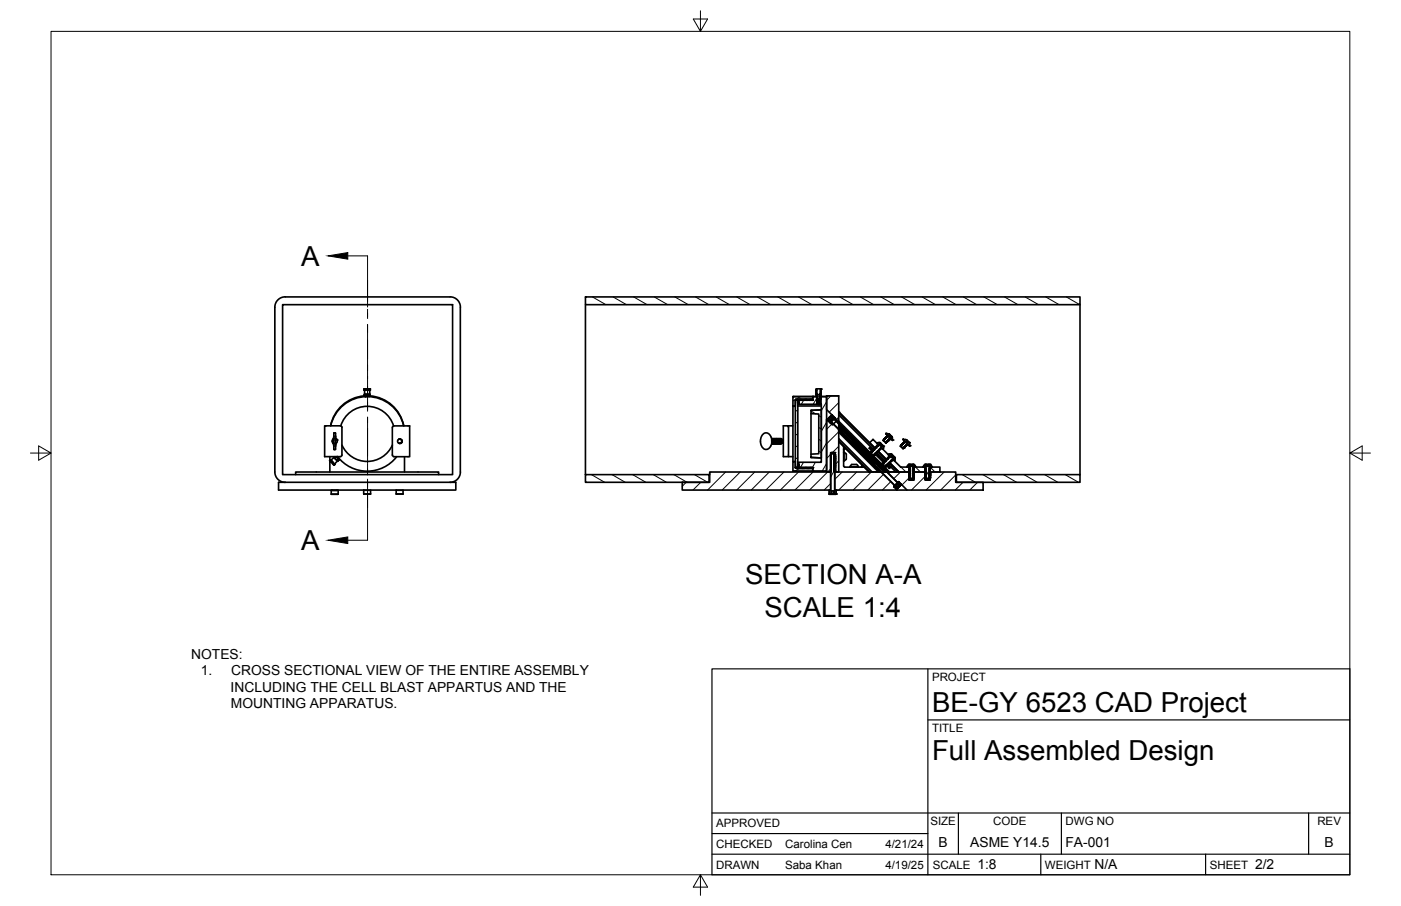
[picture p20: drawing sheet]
<svg xmlns="http://www.w3.org/2000/svg" width="432mm" height="279mm" viewBox="0 0 432 279" stroke-linecap="round" stroke-linejoin="round" font-family="sans-serif">
<defs><g id="words">
<g font-size="8.5">
<text x="92.9" y="82">A</text>
<text x="92.9" y="169.7">A</text>
<text x="229.6" y="180.2">SECTION A-A</text>
<text x="235.6" y="190.4">SCALE 1:4</text>
<text x="287.3" y="219.5">BE-GY 6523 CAD Project</text>
<text x="287.3" y="234.5">Full Assembled Design</text>
</g>
<g font-size="4.3">
<text x="58.9" y="203.1">NOTES:</text>
<text x="61.9" y="208.2">1.</text>
<text x="71.2" y="208.2">CROSS SECTIONAL VIEW OF THE ENTIRE ASSEMBLY</text>
<text x="71.1" y="213.4">INCLUDING THE CELL BLAST APPARTUS AND THE</text>
<text x="71.2" y="218.5">MOUNTING APPARATUS.</text>
<text x="289.3" y="261.2">B</text>
<text x="299.1" y="261.2">ASME Y14.5</text>
<text x="328.4" y="261.2">FA-001</text>
<text x="408.2" y="261.2">B</text>
<text x="301.2" y="268.1">1:8</text>
<text x="337.3" y="268.1">N/A</text>
<text x="386.8" y="268.1">2/2</text>
</g>
<g font-size="3.5">
<text x="287.3" y="210.1">PROJECT</text>
<text x="287.3" y="225.8">TITLE</text>
<text x="220.7" y="255.2">APPROVED</text>
<text x="286.7" y="254.5">SIZE</text>
<text x="306.1" y="254.5">CODE</text>
<text x="328.4" y="254.5">DWG NO</text>
<text x="406" y="254.5">REV</text>
<text x="220.7" y="261.5">CHECKED</text>
<text x="242" y="261.5">Carolina Cen</text>
<text x="272.9" y="261.5">4/21/24</text>
<text x="220.7" y="267.9">DRAWN</text>
<text x="242" y="267.9">Saba Khan</text>
<text x="272.9" y="267.9">4/19/25</text>
<text x="287.5" y="267.9">SCALE</text>
<text x="322.1" y="267.9">WEIGHT</text>
<text x="372.9" y="267.9">SHEET</text>
</g>
</g></defs>
<g fill="none" stroke="#000" stroke-width=".51">
<path d="M84.7 94.7a3.1 3.1 0 0 1 3.2-3.1l50.8-.1a3.2 3.2 0 0 1 3.2 3.2M84.7 94.7v50.9a3.2 3.2 0 0 0 3.2 3.1M87.1 94h52.4v52.4h-52.4zM141.9 94.7v50.9M180.4 91.6h152.5v2.4h-152.5zM180.4 94v52.4M332.9 94v52.4M112.2 119.9l2 .1M112.2 119.9h.1M112.2 119.9v.4M114.1 120l-.2 .1M114.2 120l-1 .2"/>
<path d="M251.5 119.9h.3l.2 3.2-.3-.3 .2-.5-.4-.1zM251.8 119.9h1M252.8 119.9l.3 .1v2.2l-.4 .2 .2 .5-.3 .2zM253.1 119.9v.1M102.7 136.8l.2 .9M102.7 136.8h.1M102.7 135.3h.1M102.9 134.4l-.2 1a.88 .88 0 0 0 0 1.4M102.9 133.5l.5 .1-.1 5-.4-.1zM103 135.7h.1M103.3 136.4h.1M103.4 134.4l.2 1a.85 .85 0 0 1 0 1.4l-.2 .9"/>
<path d="M103.6 135.3h.1M103.6 136.8h.1M104.9 131.3h-4.8v9.5h4.8M104.9 131.3l.5 .5M105 131.3a8.5 8.5 0 0 1 8.2-6 8.5 8.5 0 0 1 8.1 6M105.4 131.8v8.5l-.5 .5M112.2 121.7h.5M112.2 122.2h.5M112.2 121.7v.5M112.2 122.2l.4 .1M112.3 122.1a11.5 11.5 0 0 0-10.4 9.2M112.4 121.6h1.6"/>
<path d="M112.4 120.3v1.3M112.4 121.6l-.2 .1M112.6 122.3h.1M113.2 120.2l-1 .1M113.6 120.3h-.4h.7M113.6 121.7h-.9v.5h.9M113.9 120.1l-.7 .1M114 120.2h.2l-.3 .1M114 120.2l-.8 .1M114 120.1v.1M114 120.3v1.3M114 121.6l.1 .1"/>
<path d="M114.1 121.7h-.5v.5h.5M114.1 121.7v.5M114.1 122.2l-.4 .1M114.1 122.1a11.5 11.5 0 0 1 10.4 9.2 11.5 11.5 0 0 0-11.3-9 11.5 11.5 0 0 0-11.3 9M114.2 120.2l-.3 .1M120.9 131.8v8.5M120.9 137.3a8.5 8.5 0 0 1-7.7 5 8.5 8.5 0 0 1-7.8-5M121.4 131.3h4.9v9.5h-4.9l-.5-.5M121.4 131.3l-.5 .5M122.8 135.6l-.3 .5 .3 .5M123.9 135.7a.7 .7 0 0 0-1.1-.1 .64 .64 0 0 1 .9 0 .64 .64 0 0 1 0 .9 .64 .64 0 0 1-.9 .1 .71 .71 0 0 0 1.1-.2M123.9 135.7v.7"/>
<path d="M237.8 135.3a1.71 1.71 0 0 0-2.5-1.5 2.94 2.94 0 0 0 .8 4.8 1.66 1.66 0 0 0 1.5-1.1M237.8 135.3l.2 1.5M237.8 135.3v.2M237.8 135.5l.2 1.4M237.8 135.5v1.4l-.2 .6M237.8 136.7l.2 .1M237.8 135.3l.2 .2M238 135.5l.1 1.2M238 136.9h.1M238 135.5h.1M238 135.5l.2 1.2M238.1 135.3l.2 1.6"/>
<path d="M238.1 135.3h.1M238.1 136.7h.1M238.1 135.3l-.1 .2M238.1 136.7l-.1 .1M238.2 135.3l.1 1.5M238.2 136.7l.1 .1M238.2 135.3l.1 .2M238.3 135.5l.1 1.2M238.3 136.9h.1M238.3 135.5h.1M238.3 135.5l.2 1.2M238.4 135.3l.2 1.6"/>
<path d="M238.4 135.3h.1M238.4 136.7h.1M238.4 135.3l-.1 .2M238.4 136.7l-.1 .1M238.5 135.3l.2 1.5M238.5 136.7l.1 .1M238.5 135.3l.1 .2M238.6 135.5l.2 1.2M238.6 136.9h.1M238.6 135.5h.1M238.7 135.5l.1 1.2M238.8 135.3l.1 1.6"/>
<path d="M238.8 135.3h.1M238.8 136.7h.1M238.8 135.3l-.2 .2M238.8 136.7l-.1 .1M238.8 135.3l.2 1.5M238.8 136.7l.1 .1M238.8 135.3l.1 .2M238.9 135.5l.2 1.2M238.9 136.9h.1M238.9 135.5h.1M239 135.5l.1 1.2M239.1 135.3l.1 1.6"/>
<path d="M239.1 135.3h.1M239.1 136.7h.1M239.1 135.3l-.1 .2M239.1 136.7l-.1 .1M239.1 135.3l.2 1.5M239.1 136.7l.1 .1M239.1 135.3l.1 .2M239.2 135.5l.2 1.2M239.2 136.9h.1M239.4 135.3l.2 1.6M239.4 135.3h.1M239.4 136.7h.1"/>
<path d="M239.4 135.3l-.1 .2M239.4 136.7l-.1 .1M239.4 135.3l.2 1.5M239.4 136.7l.2 .1M239.4 135.3l.2 .2M239.6 135.5l.1 1.2M239.6 135.5l.2 1.2M239.6 136.9h.1M239.7 135.3l.2 1.6M239.7 135.3h.1M239.7 136.7h.1M239.7 135.3l-.1 .2"/>
<path d="M239.7 136.7l-.1 .1M239.8 135.3l.1 1.5M239.8 136.7l.1 .1M239.8 135.3l.1 .2M239.9 135.5l.1 1.2M239.9 136.9h.1M239.9 135.5h.1M239.9 135.5l.2 1.2M240 135.3l.2 1.6M240 135.3h.1M240 136.7h.1M240 135.3l-.1 .2"/>
<path d="M240 136.7l-.1 .1M240.1 135.3l.1 1.5M240.1 136.7l.1 .1M240.1 135.3l.1 .2M240.2 135.5l.1 1.2M240.2 136.9h.1M240.2 135.5h.1M240.2 135.5l.2 1.2M240.3 135.3l.2 1.6M240.3 135.3h.1M240.3 136.7h.1M240.3 135.3l-.1 .2"/>
<path d="M240.3 136.7l-.1 .1M240.4 135.3l.2 1.5M240.4 136.7l.1 .1M240.4 135.3l.1 .2M240.5 135.5l.2 1.2M240.5 136.9h.1M240.5 135.5h.1M240.6 135.5l.1 1.2M240.7 135.3l.1 1.3M240.7 135.3h.1M240.7 136.7h.1M240.7 135.3l-.1 .2"/>
<path d="M240.7 136.7l-.1 .1M240.7 135.3l.1 .8M240.7 136.7l.1 .1M240.7 135.3l.1 .2M240.8 136.6v-.5l.2 .6M240.8 136.6v.2M240.8 135.5l.2 1.2M240.8 135.5h.1M240.9 135.5l.1 1M240.9 135.4l.1 1.3M240.9 135.4l.1 1.1M240.9 135.4v.1"/>
<path d="M241 136.7l-.2 .1M241 136.7h.1M241 136.5v.2M241 136.5h.4M241 135.7h.4M241.4 131.3h1.6v9.5h-1.6zM243 131.3h1.4M244.4 122.3h6.1v.8l-.1 .3-.3-.3-.1 .3-.2-.3-.2 .3-.2-.3-.1 .3-.3-.3-.1 .3-.3-.3-.1 .3-.2-.3-.2 .3-.2-.3-.1 .3-.3-.3-.1 .3-.2-.3-.2 .3-.2-.3-.2 .3-.2-.3-.1 .3-.3-.3-.6 .3-.1-.3-.2 2.2h-.7zM244.4 125.3v17M245.3 123.1v.3M245.4 123.4h.1M245.5 123.4h.1"/>
<path d="M245.7 123.1l-.1 .3M245.8 123.4h.1M245.9 125.2h7.2M245.9 124.5h.4M245.9 124l.4 .2M246 123.2l.2 .2 .2-.2 .1 .2 .2-.2 .2 .2 .2-.2 .2 .2 .2-.2 .2 .2 .2-.2 .1 .2 .2-.2 .2 .2 .2-.2 .2 .2 .2-.2 .2 .2 .2-.2 .1 .2 .2-.2 .7 .2 .1-1.1h1.3v2.3l-5.9 .1v-.2h.4v-.6h-.4zM246 123.2h.1M246 123.2l.2 .2 .2-.2M246 123.2l-.1 .2h-.8M246.1 123.4h.1M246.3 123.4h.1M246.4 123.2h.1"/>
<path d="M246.4 123.2l.2 .2M246.5 123.4h.1M246.6 123.4h.1M246.7 123.1v.1M246.7 123.2l-.1 .2M246.7 123.2h.1M246.8 123.2l.2 .2M246.8 123.1v.1M246.9 123.4h.1M247 123.4h.1M247.1 123.1v.1M247.1 123.2l.3 .2"/>
<path d="M247.1 123.2l-.1 .2M247.2 123.1l-.1 .1M247.3 123.4h.1M247.4 123.4h.1M247.5 123.2l.2 .2M247.5 123.2l-.1 .2M247.5 123.2h.1M247.6 123.4h.1M247.8 123.4h.1M247.9 123.2h.1M247.9 123.2l.2 .2M247.9 123.2l-.2 .2"/>
<path d="M248 123.4h.1M248.1 123.4h.1M248.3 123.2h.1M248.2 123.2l-.1 .2M248.2 123.2h.1M248.3 123.2l.2 .2M248.4 123.4h.1M248.5 123.4h.1M248.6 123.2h.1M248.7 123.2l.2 .2M248.7 123.2l-.2 .2M248.8 123.4h.1"/>
<path d="M248.9 123.4h.1M249 123.2h.1M249 123.2l-.1 .2M249 123.2l.2 .2M249.2 123.4h.1M249.3 123.4h-.1M249.4 123.1v.1M249.4 123.2l-.2 .2M249.4 123.2h.1M249.4 123.2l.2 .2M249.5 123.4h.1M249.6 123.4h.1"/>
<path d="M249.7 123.1v.1M249.7 123.2l-.1 .2M249.7 123.2h.1M249.8 123.2l.2 .2M249.8 123.1v.1M249.9 123.4h.1M250 126.6l3.1-.2v14.8l-3.1-.1v-1l2.3-.2v-12.2l-2.3-.1zM250 127.6v12.5M250.1 123.2l-.1 .2M250.1 123.2l.2 .2M250.1 123.2h.1M250.3 123.4h.1"/>
<path d="M250.4 123.4h.1M250.5 123.2l-.1 .2M250.5 123.2h.1M250.5 123.1v.1M251.5 122.2l.2 .1h-7.3M251.5 120.2v1.4M251.5 122.2h.1M251.8 124.7h.9M251.8 123.3l1.1 .1M251.8 123.5l1.1 .1-1.1-.1M251.8 123.7l1.1 .1M251.8 123.9l1.1 .1-1.1-.1"/>
<path d="M251.8 124.1l1.1 .1M251.8 124.3l1.1 .1-1.1-.1M251.8 124.5l1.1 .1-1.1-.1M251.8 122.5h.1M251.8 123.1h.1M251.8 123.1l1.1 .1-.7-.1M251.8 122.3h.1M251.8 124.7h.8M251.8 122.7h.1M251.8 123.2l1 .1zM251.8 123.4l1 .1M251.8 123.6l1 .1"/>
<path d="M251.8 124l1 .1M251.8 124.4l1 .1M251.8 122.9h.1M251.8 122.9v.1M251.8 122.5v.1M251.9 122.5h-.1M251.9 122.7h-.1M252 123.1h.6M252 121.7h.6M252.7 123h.2M252.7 122.4h.1M252.7 122.8v.1"/>
<path d="M252.7 123h.1M252.7 123l.1 .1M252.7 122.4l.1 .1M252.8 122.5h.1M252.8 122.7h.1M252.8 123.1h.1M252.8 122.4h.1M252.9 122.6h.1M252.8 122.3h2v23h-4.3v-1.1l-.1 .2-.2-.2-.2 .2-.2-.2-.2 .2-.2-.2-.2 .2-.2-.2-.1 .2-.2-.2-.2 .2-.2-.2-.2 .2-.2-.2-.2 .2-.2-.2-.1 .2-.2-.2-.2 .2-.2-.2-.2 .2-.2-.2-.5 .2v-.6h.4v-.7h-.4v-.5h7.2v-17.9h-.3zM252.8 122.4h-.1M252.8 122.8h-.1M252.9 122.6l-.1 .1"/>
<path d="M252.9 123.8h-1.1M252.9 124.2h-1.1M252.9 122.8h-.2M252.9 123.4h-1.1l1 .1M253.1 122.2l-.2 .1h1.9M253.1 120.3v1.3M253.1 122.2h.1M253.1 126.4l-3.1 .2M254.8 129.3l1.8 1.8 .3-.4 1.6 1.7v13.2l-1.3-.1 .1-5.9-1.3 .1 .1 5.9h-1.3zM254.8 122.1h3.7v8.6l-.8-.8 .3-.3-3.2-3.3zM254.8 122.1h3.7M255 129.5h.1"/>
<path d="M255 129.5l.8 .8M255.3 129.1l.7 .7zM255.8 130.3h.1M256 139.9h.1M256 130.1h.1M256.1 139.7h1.1zM256.1 130l-.3 .3M256.1 130v.1M256.1 139.9h.1M256.1 128.4l-.2 .1 .7 .7-.7-.7-.4 .4 .7 .7-.7-.7-.1 .2 .3-.4-.5 .4M256.1 128.2v.1M256.1 128.2l-.4 .5 .4-.3"/>
<path d="M256.1 128.2l-1.1 1.3M256.1 128.3l.7 .7-.8 .8-.7-.7-.3 .4M256.1 128.3l.6 .7zM256.1 139.9l1.2 .1-.2 5.3 .2 .3v5.5l.4 .1-.1 1.2-.5-.1v-.9h-1v.9h-.5v-1.1l.4-.1zM256.1 139.6l1.1 .1M256.1 130.1l6.6 6.5M256.1 140h.1M256.1 140l-.1 .1M256.2 140h-.1M256.3 139.6h.9M256.3 128h.1M256.3 128h.2"/>
<path d="M256.4 128l-.3 .2M256.5 128l-.4 .3M256.5 128l.7 .8M257 129.2l6.5 6.4M257 129.1l-.9 .9M257 129.2l-.9 .8M257 129.1v.1M257 129.2h.1M257 129.2l.7 .7zM257.1 129.1h.1M257.1 139.9h.1M257.1 139.9l.2 .1"/>
<path d="M257.2 139.8l-1.1-.1 .9 .2M257.2 139.9v.1M257.2 139.9l.1 .1M257.2 128.8h.1M257.2 128.8l-1.4 1.5M257.2 128.8l-1.1 1.2M257.7 129.9l-.8 .8M258.5 130.7v.4M258.5 131.1v.3M258.5 131.5v.3M258.5 131.9v.3M258.5 132.3v.1"/>
<path d="M258.5 132.5l12.9 13h-.7l-12.2-12.2zM258.5 132.2l.8-.6-.8 .7M258.5 131.4l.4-.3-.4 .3M258.5 127.1l11.1 11.1zM258.5 128l10.7 10.6M258.5 132.5l.5 .5M258.5 131.4v.1M258.5 136l9.5 9.5M258.5 135.3l10.3 10.2M258.5 131.4h.1M258.5 131.8v.1M258.5 131l.2-.1z"/>
<path d="M258.5 132.2v.1M258.6 132.8h.1M258.6 130.7l.1 .1M258.6 131.7l.5-.3-.6 .5zM258.8 133h.1M258.8 130.9l.1 .1M258.8 132.8l1-.7-.9 .7M258.8 130.9h.1M258.9 130.9l-.1 .1M259 131.1l.1 .1M259.1 133l.9-.7zM259.1 133l.1 .2"/>
<path d="M259.1 131.1h-.1M259.1 131.1v.1M259.2 133.2h-.2M259.2 131.4l.2 .1M259.2 133.2h.1M259.3 133.3h.1M259.3 131.4h.1M259.3 133.2l3.4 3.4M259.4 131.4h-.1M259.4 133.3l-.2 .1h.2M259.5 131.6l.1 .1M259.5 133.4h.1"/>
<path d="M259.5 131.6h.1M259.5 131.8l-.9 .7M259.5 133.5h.1M259.6 131.8l-1 .8M259.6 131.6h-.1M259.6 131.6l-.1 .2h.3v.3l.2-.1v.3l.2-.1 1.2 1.4 .5 .2-.1 .2 .7 .5v.2h.2l1.6 1.8 .9 .7v.2l.7 .4v.3l.4 .2v.2h.3M259.6 131.6l-.5-.2v-.3l-.2 .1v-.3h-.2l-.2-1 15.6 15.6h-.8v-.2l-1.6-1.4v-.2h-.2v-.2h-.2v-.2h-.2l-1.4-1.7h-.3l-.4-.6h-.2l-.9-1.1-1.4-1.2 .1-.2M259.6 133.6l-.1 .1M259.7 133.6l-.2 .1M259.7 133.6h.1M259.7 133.7h.1M259.7 131.8l.1 .1"/>
<path d="M259.8 131.8h-.1M259.8 132.9l-.5 .3M259.8 133.8l-.1 .1M259.9 133.9h-.1M259.9 132l.1 .1M260 132l-.1 .1M260 134.1h.1M260 133.9h-.1M260 139.5h.1M260 137.6v6.1M260.1 132l-.1 .1M260.1 134l-.2 .1"/>
<path d="M260.1 139.5l-.1 2.6M260.1 137.7l-.1 .9M260.1 132.2l.1 .2M260.2 139.5a1.76 1.76 0 0 1 .6 2.1l-.6 .5M260.2 132.2l-.1 .1M260.2 132.4l-.5 .4M260.2 134.2h.1M260.3 132.2l-.1 .1M260.3 132.5l-.6 .3M260.3 134.2l-.2 .1M260.3 134.3h-.1M260.3 134.3h.1"/>
<path d="M260.4 134.6h.1M260.4 134.4h.1M260.4 132.5l.1 .1M260.5 132.7l-.6 .4M260.5 132.5h-.1M260.6 132.7l.1 .2-.6 .4M260.6 134.8h.1M260.6 134.5v.1M260.6 132.7h.1M260.7 134.6h-.1M260.7 138.2l-.5 .4-.1 .9M260.7 132.7h-.1"/>
<path d="M260.7 132.9l-.5 .5M260.8 134.8h.1M260.8 132.9l.1 .2-.6 .4M260.8 135h.1M260.9 132.9h-.1M260.9 132.9v.1M260.9 133.2l-.5 .4M261 133.1l.1 .1M261 135.2h.1M261 135h.1M261.1 133.1l-.1 .1M261.1 135v.1"/>
<path d="M261.1 133.3l-.5 .5M261.2 133.1l-.1 .1M261.2 133.4l-.6 .4M261.3 135.5h.1M261.3 133.4l.1 .1M261.3 135.2h-.1M261.3 133.4h.1M261.3 133.5l-.5 .5M261.3 135.3h.1M261.4 133.4h-.1M261.4 133.6l-.5 .4M261.5 135.4h.1"/>
<path d="M261.5 133.6l.1 .1M261.5 135.5h.1M261.5 133.6h.1M261.6 133.8l-.6 .4M261.6 133.6h-.1M261.6 133.8l-.5 .5M261.6 135.6l-.1 .1M261.7 135.6l-.1 .1M261.7 134.9l.6-.5-.6 .5M261.7 133.8l.1 .1M261.7 135.7h.1M261.7 133.8h.1"/>
<path d="M261.8 134l-.6 .4M261.8 135.7h-.1M261.8 133.8l-.1 .1M261.9 134l-.6 .5M261.9 135.8l-.2 .1M261.9 135.8l-.1 .1M261.9 135.9h.1M262 136h.1M262 134v.2M262 134.2l-.5 .5M262.1 134l-.1 .1M262.1 134.3l-.6 .4"/>
<path d="M262.1 136l-.2 .1M262.1 136.1h-.1M262.1 134.3l.2 .1M262.2 136.1h-.1M262.2 134.3h.1M262.2 136.2h.1M262.3 136.2l-.1 .2 .1-.1M262.4 134.5l.1 .1M262.4 136.3v.1M262.4 134.5h.1M262.5 134.7l-.6 .4M262.5 136.4h-.1"/>
<path d="M262.5 134.7l-.5 .5M262.5 136.5l-.1 .1M262.6 136.5l-.1 .1M262.6 136.6h.1M262.7 136.6h.1M262.7 134.7v.1M262.8 136.7h.1M262.7 136.6v.1M262.7 134.9l-.6 .4M262.7 135l-.5 .4M262.8 136.7h-.1M262.8 136.7l-.2 .1"/>
<path d="M262.8 136.7l-.1 .1M263 136.7h.1M262.8 134.9l.1 .2-.5 .5M262.9 134.9l-.1 .1M263 136.9h.1M262.9 136.8l.1 .1M263 136.7h-.2M263 134.9l-.1 .1M263 136.8l-.1 .1M263 136.7v.1M263 136.7l-.2 .1M263 135.2l-.6 .4"/>
<path d="M263 136.7l-.1 .1M263.1 137h.1M263.1 137h-.1M263.1 137l.9-.8zM263.1 136.8l-.1 .1M263.1 135.1v.2l-.5 .5M263.1 136.9l-.2 .1M263.1 136.8l-.3 .2M263.1 136.8h.1M263.1 136.8v.2M263.2 135.2h-.1M263.2 135.4l-.6 .4"/>
<path d="M263.2 137.1h.1M263.2 137.1l.9-.7zM263.2 137.1l-.1 .2M263.2 137.1v.1M263.2 137h-.1M263.2 137l-.1 .1M263.2 137h.1M263.3 137l-.1 .1M263.3 137.1l-.2 .2M263.3 135.4h.1M263.4 137.3h.1M263.4 135.6l-.6 .4"/>
<path d="M263.4 137.3h-.1M263.4 137.1h.1M263.4 137.1l-.2 .1M263.4 137.1v.2M263.4 135.4h-.1M263.4 137.2h-.1M263.4 137.3l.6-.5zM263.4 135.6l-.5 .5M263.5 136l-.7 .7M263.5 137.4h.1M263.5 135.6l.1 .1M263.5 137.2l-.1 .1"/>
<path d="M263.5 137.4l-.1 .1M263.5 137.2v.1M263.5 137.3l-.2 .2M263.5 137.3v.1M263.5 135.6h.1M263.6 135.7h.1M263.6 135.7l-.5 .5M263.6 137.4l-.1 .1M263.6 136.3l-.6 .5M263.6 135.8l-.9 .8M263.6 136.3l-.7 .5M263.6 135.7v.1"/>
<path d="M263.6 135.7l-.1 .1M263.6 135.6l-.1 .1M263.6 135.8h.1M263.7 137.6h.1M263.7 135.8l-.9 .9M263.7 137.4h-.2M263.7 137.5h-.2M263.7 137.4h.1M263.7 135.8l-.7 .8 .7-.7M263.7 137.6l-.2 .1M263.7 137.4v.2M263.7 136.5l-.6 .5"/>
<path d="M263.7 137.5l.9-.7zM263.7 136.1h.1M263.7 136.1l-.7 .6M263.7 135.9l-.7 .7 .7-.7M263.8 135.9h.1M263.8 135.9l-1 .8M263.8 135.9h-.1M263.8 135.9l-.8 .8M263.8 137.7h.1M263.8 137.7l.6-.5-.6 .5M263.8 135.9l-.1 .2M263.8 135.8l-.1 .1"/>
<path d="M263.8 137.5l-.2 .2M263.8 137.6l-.1 .1M263.8 137.5v.1M263.8 137.5l-.1 .1M263.8 137.5h.1M263.8 137.5v.2M263.8 136l-.1 .1M263.8 136.1l-.8 .7M263.8 137.7l.6-.5zM263.8 135.8v.1M263.8 136.1h.1M263.9 136.2h.1"/>
<path d="M263.9 136.2l-.8 .6M263.9 136.2l-.8 .8M263.9 136.1l-.3 .2M263.9 137.7l-.1 .1M263.9 136.1h.1M263.9 136.1h-.2M263.9 136.1l-.8 .7M263.9 136.1v.1M263.9 137.8h.1M263.9 137.8l-.1 .1M263.9 137.8v.1M263.9 137.8l.9-.7z"/>
<path d="M263.9 137.7h-.1M263.9 137.8l-.2 .1M263.9 137.7h.1M264 136.8l-.6 .5M264 137.7l-.1 .1M264 136.1h-.1M264 136.4l-.8 .7M264 136.2h.1M264 136.4l-.8 .6M264 136.4l-.7 .6M264 136.2h-.1M264 136.2l-.9 .8"/>
<path d="M264 136.4h.1M264.1 136.2l-.1 .2M264.1 136.2h.1M264.1 138h.1M264.1 136.1l-.2 .1M264.1 137.8l-.2 .1M264.1 137.9l-.1 .1M264.1 137.8h.1M264.1 137.8v.2M264.1 136.5h.1M264.1 136.5l-.9 .7M264.2 136.5l-.8 .6"/>
<path d="M264.2 136.3h.1M264.2 136.3l-.9 .8M264.2 136.3l-.2 .1M264.2 136.4l-.8 .7M264.2 136.5h.1M264.2 138.1h.1M264.2 138l-.3 .2M264.2 136.3v.2M264.2 136.3v.1M264.2 138h-.1M264.2 138h.1M264.2 138.1v.1"/>
<path d="M264.2 138v.1M264.2 138l-.2 .2M264.3 138.1l.5-.5zM264.3 136.5h-.1M264.3 136.7l-.8 .5M264.3 136.7l-.8 .7M264.3 136.3l-.1 .1M264.3 136.5h.1M264.3 136.6v.1M264.3 136.5l-.8 .7M264.3 136.5v.1M264.4 138.3h.1"/>
<path d="M264.4 138.3l-.2 .1M264.4 138.1h-.2M264.4 138.1l-.2 .1M264.4 138.1h.1M264.4 138.3l-.1 .1M264.4 138.1v.2M264.4 136.6l-.9 .8M264.4 138.3l.9-.8zM264.4 136.8h.1M264.4 136.8l-.7 .6M264.5 136.6h.1M264.5 136.6l-.9 .8"/>
<path d="M264.5 136.6l-.2 .1M264.5 136.7h.1M264.5 136.5l-.2 .1M264.5 136.6h-.2M264.5 136.6l-.1 .2M264.5 138.4h.1M264.5 138.4h-.1M264.5 138.2l-.1 .1M264.5 136.5l-.1 .1M264.5 138.2v.1M264.5 138.3l-.1 .1M264.5 138.3v.1"/>
<path d="M264.5 136.8h.1M264.6 136.8l-.9 .8M264.6 136.8l-.9 .8 .7-.8M264.6 136.9l-.8 .6M264.6 136.9l-.8 .7M264.6 136.9h.1M264.6 136.8h.1M264.6 136.8h-.1M264.6 136.8l-.8 .7M264.6 136.9v.1M264.6 136.8v.1M264.7 138.6h.1"/>
<path d="M264.6 138.5l1-.7zM264.6 138.6h.1M264.7 138.4l.8-.6zM264.7 138.4l-.3 .2 .2-.1M264.7 138.4h.1M264.7 138.6h-.1M264.7 138.4l-.1 .1M264.7 136.7l-.1 .1M264.7 138.4h-.2M264.7 137.1l-.7 .6M264.7 137.1l-.8 .7M264.7 137.1l-.8 .6"/>
<path d="M264.7 136.9h.1M264.7 137.1h.1M264.7 136.9h-.1M264.8 136.9l-.1 .2M264.8 136.7l-.2 .1M264.8 138.7h.1M264.8 137h-.1M264.8 138.7l-.2 .1M264.8 138.5h.1M264.8 138.5l-.1 .1M264.8 138.5l.8-.6zM264.8 138.6l-.1 .1"/>
<path d="M264.8 138.5v.2M264.8 137.3l-.7 .7M264.9 138.6l.8-.7zM264.9 137.2h.1M264.9 137.2l-.8 .6M264.9 137.2l-.8 .8 .7-.7M264.9 137h.1M264.9 137v.1M264.9 137.1l-.9 .7M264.9 137l-.2 .1M264.9 137.1v.1M264.9 138.7l-.2 .1"/>
<path d="M264.9 136.9l-.1 .2M264.9 138.8h.1M264.9 138.8v.1M264.9 138.7h-.1M264.9 138.7l-.1 .1M264.9 138.7h.1M265 137h-.1M265 138.8l-.1 .1M265 138.7l-.1 .1M265 137.2h-.1M265 137.2l-.2 .1M265 137.2l-.9 .8"/>
<path d="M265 137.4l-.8 .6M265 137.3v.1M265 137.2l-.8 .8M265 137.4h.1M265 137.2v.1M265.1 139h.1M265.1 139l-.2 .1M265.1 137.9l-.6 .5M265.1 138.9l-.2 .2M265.1 138.8h.1M265.1 138.8v.2M265.1 138.8l-.2 .1"/>
<path d="M265.1 139l.9-.8zM265.1 137.2h-.1M265.1 137.3l-.9 .8M265.1 137.5l-.7 .6M265.2 137.3h.1M265.2 137.5l-.8 .8M265.2 137.3l-.2 .1M265.2 137.3v.1M265.2 137.5h.1M265.2 137.8l-.6 .6M265.2 137.4l-.8 .7M265.2 137.4l-.4 .2"/>
<path d="M265.2 139h-.1M265.2 137.4v.1M265.2 139.1h.1M265.2 137.2l-.2 .1M265.2 139l-.1 .1M265.2 139h.1M265.2 138.9l.6-.4zM265.2 138.9l-.1 .1M265.2 139v.1M265.3 139.1h.1M265.3 137.5l-.9 .8M265.3 139.1h-.1"/>
<path d="M265.3 137.6h.1M265.3 137.6l-.8 .6M265.3 137.6l-.8 .8M265.3 137.5h.1M265.3 139.3h.1M265.3 137.5h-.1M265.3 139.1l-.2 .2M265.3 139.2v.1M265.3 137.5v.1M265.3 139.1l-.1 .2M265.4 139.3h.1M265.3 139.1v.1"/>
<path d="M265.3 137.4v.1M265.4 139.1l-.1 .1M265.4 139.1h-.2M265.4 139.1h.1M265.4 139.1l-.1 .2M265.4 139.2v.1M265.4 139.2l-.1 .1M265.4 137.8l-.8 .7M265.4 137.4l-.1 .1M265.4 137.6l-.3 .3M265.4 137.8h.1M265.5 139.4h.1"/>
<path d="M265.5 139.4l-.2 .1M265.5 137.6h.1M265.5 137.6h-.2M265.5 137.7l-.1 .1M265.5 139.2h.1M265.5 139.2v.1M265.5 139.2l-.2 .1M265.5 139.2v.2M265.5 137.6l-1 .8M265.5 139.2l-.1 .1M265.5 139.3l.5-.5-.6 .5M265.5 139.3v.1"/>
<path d="M265.5 139.4l-.1 .1M265.5 138.3l-.6 .5M265.5 138.3l-.5 .5M265.6 139.6h.1M265.6 137.8h.1M265.6 139.5h.1M265.6 137.7l-.9 .8M265.6 139.5v.1M265.6 137.9l-.8 .8M265.6 137.7l-.2 .1M265.6 137.6l-.2 .1M265.6 139.3l-.1 .1"/>
<path d="M265.6 137.9h.1M265.6 137.7l-.1 .1M265.6 137.8l-.8 .7M265.6 137.8l-.9 .7M265.6 139.4h-.1M265.6 137.8v.1M265.6 139.4h.1M265.6 139.4l-.1 .1M265.6 139.4v.1M265.6 137.6l-.1 .2M265.7 139.4h.1M265.7 139.4l.5-.5z"/>
<path d="M265.7 139.4l-.1 .1M265.7 139.4h-.2M265.7 137.9h-.1M265.7 139.3l.7-.5zM265.7 138h.1M265.7 138.1l-.8 .6M265.7 138l-.7 .7M265.7 138.1l-.8 .7M265.7 139.5l-.1 .1M265.7 137.9h.1M265.7 137.9l-.9 .8M265.7 139.7h.1"/>
<path d="M265.7 139.5h.1M265.7 138v.1M265.7 137.9v.1M265.7 139.7h-.1M265.7 139.6l-.2 .1M265.7 139.5h-.1M265.8 139.7h.1M265.8 139.5h.1M265.8 139.5l-.1 .2M265.8 139.5l-.2 .1M265.8 137.9h-.1M265.8 139.5v.2"/>
<path d="M265.8 138h-.1M266 138.3h.1M265.9 139.6l-.2 .1M265.9 139.8h.1M265.9 138.2l-.8 .8M265.9 138.7l-.5 .4M265.9 137.9l-.2 .1M265.9 138.2h.1M265.9 138.1v.1M265.9 138.1h.1M265.9 139.7h.1M265.9 139.7v.1"/>
<path d="M265.9 138l-1 .9M265.9 139.7l-.1 .1M265.9 138l-.2 .1M265.9 139.7h-.1M265.9 139.8l-.2 .2M265.9 138.3h.1M266 138.3l-.7 .8M266 138.2l-.9 .8M266 138.2h-.1M266 138.2h.1M266 140h.1M266 138.3l-.8 .7"/>
<path d="M266 138.3l-.8 .8M266 139.8l-.2 .2M266 139.8h-.1M266 138.2v.1M266 139.8h.1M266 139.9h.1M266.1 139.8h-.2M266.1 138.3h-.1M266.1 140h-.1M266.1 139.9l-.1 .1M266.1 138.5l-.7 .5M266.1 139.8h.1"/>
<path d="M266.1 139.8l.5-.4zM266.1 139.8l-.1 .2M266.1 138.5h.1M266.1 138.3h.1M266.1 138.5l-.8 .6M266.1 138.3l-.8 .8M266.1 140h.1M266.1 138.5l-.7 .6M266.1 138.5l-.8 .8M266.1 138.3v.2M266.2 139.9l-.2 .1M266.2 138.3l-.1 .2"/>
<path d="M266.2 139.9l-.1 .1M266.2 139.9v.1M266.2 139.7l.6-.5zM266.2 140l-.1 .1M266.2 138.5h.1M266.2 138.5l-.2 .2M266.2 138.6l-.6 .6M266.2 138.3v.1M266.2 138.6h.1M266.3 138.5h.1M266.3 138.6l-.8 .6M266.3 138.6h.1"/>
<path d="M266.3 138.4l-.2 .1M266.3 138.5h-.2M266.3 138.5l-.8 .7M266.3 138.6l-.8 .7M266.3 138.5l-.1 .1M266.3 139.1l-.5 .4M266.3 138.5v.1M266.3 138.3l-.2 .2M266.4 138.6h.1M266.4 138.9l-.1 .1zM266.4 138.6l-.3 .2M266.4 138.7v.1"/>
<path d="M266.4 138.7l-.8 .7M266.4 138.8h.1M266.4 138.6l-.8 .8M266.4 138.6h-.1M266.4 138.6v.1M266.4 138.8l-.7 .6M266.4 139.2l-.4 .5M266.5 138.6h-.1M266.5 138.6l-.1 .1M266.5 138.5l-.1 .1M266.5 138.9l-.6 .6M266.5 138.7h-.1"/>
<path d="M266.5 138.9l-.8 .6M266.5 138.9h.1M266.5 138.7h.1M266.5 138.7l-.1 .1M266.6 138.9h.1M266.6 138.9l-.8 .6M266.6 138.7l-.8 .8M266.6 138.9l-.8 .8M266.6 138.5l-.2 .1M266.6 138.8l-.1 .1M266.6 138.7h.1M266.6 138.7l-.2 .1"/>
<path d="M266.6 138.7l-.1 .2M266.6 138.8v.1M266.7 138.9l-.3 .2M266.7 139l-.7 .6M266.7 138.9h.1M266.7 139l-1 .7M266.7 138.9h-.2M266.7 138.9h-.1M266.7 138.9l-.8 .8M266.7 139l-.7 .7M266.7 138.7l-.1 .2M266.7 138.9v.1"/>
<path d="M266.7 139.5l-.5 .4M266.7 139v.1M266.8 138.7l-.2 .2M266.8 139h.1M266.8 139l-.2 .3M266.8 139h-.1M266.8 139.2l-.8 .6M266.8 139.2h.1M266.8 139l-.8 .8M266.8 139.2l-.7 .6M266.9 139h.1M266.9 139.7l-.5 .4"/>
<path d="M266.9 139l-.2 .1M266.9 139h-.2M266.9 139l-.1 .2M266.9 139.2l-.2 .2zM266.9 139l-.1 .1M266.9 139.3l-.7 .6M266.9 139.3l-.6 .6 .7-.6M266.9 139.3h.1M267 139.3h.1M267 139.1l-.2 .1M267 139.1v.1M267 139.2l-.1 .1"/>
<path d="M267 139.3l-.8 .8M267 139.3l-.8 .6M267 139l-.1 .1M267 139.2h.1M267 139.2h-.1M267 139.2v.1M267.1 139.3h.1M267.1 139.3l-.3 .2M267.1 139.5l-.7 .5M267.1 139.4v.1M267.1 139.5l-.8 .6M267.1 139.3h-.1"/>
<path d="M267.1 139.5h.1M267.1 139.5l-.7 .6M267.1 139.3l-.8 .8M267.1 139.5l-.8 .7M267.1 139.3v.1M267.1 139.9l-.4 .5M267.1 139.2l-.1 .1M267.2 139.3l-.1 .2M267.2 139.5l-.2 .2M267.2 139.2l-.1 .1M267.2 139.6h.1M267.2 139.4l-.1 .1"/>
<path d="M267.3 139.6l-.9 .6M267.3 139.6h.1M267.3 139.4l-.9 .8M267.3 139.4l-.2 .1M267.3 139.6l-.8 .7M267.3 139.4h.1M267.3 139.5v.1M267.3 139.4v.1M267.3 139.4l-.1 .2M267.4 139.7l-.8 .7M267.4 139.4l-.1 .1M267.4 139.6l-.3 .2"/>
<path d="M267.4 139.6h-.2M267.4 139.6h-.1M267.4 139.6h.1M267.4 139.7h.1M267.4 139.6v.1M267.4 139.8l-.8 .7M267.4 139.8l-.8 .6M267.4 139.7v.1M267.4 139.4l-.1 .2M267.5 139.8l-.8 .7M267.5 139.8l-.9 .7M267.5 139.7h-.1"/>
<path d="M267.5 139.8h.1M267.5 139.8l-.7 .7M267.5 139.9l-.5 .5M267.5 139.7l-.1 .1M267.5 139.7v.1M267.5 139.9h.1M267.5 139.7h.1M267.5 139.9l-.8 .6M267.5 139.7l-.8 .6 .7-.6M267.5 139.7l-.7 .8M267.5 139.7v.2M267.6 139.9l-.9 .8"/>
<path d="M267.6 139.7h-.1M267.6 139.9l-.8 .8M267.6 139.8l-.1 .1M267.7 139.8l-.2 .1M267.7 139.9l-.8 .7M267.7 139.9h-.2M267.7 139.7h-.2M267.7 139.9h.1M267.7 139.9v.1M267.8 140h.1M267.8 140h-.1M267.8 140l-.9 .8 .9-.6"/>
<path d="M267.8 139.9l-.1 .1M267.9 139.9l-.2 .1M267.9 138.2h.1M267.9 138.2l.4-.3 .9 1-.6 .4 .1-.3zM268 136.6l1.1-1.1 1.6 1.6-1.1 1.1zM268.3 137.9l-.4 .3M268.3 139.5h.1M268.3 139.7h.1M268.3 139.5v.2M268.3 139.6v.1M268.4 139.3l.1 .2h-.2M268.5 139.3h-.1"/>
<path d="M268.5 139.3h.1M268.5 139.2h.1M268.6 139.3h.1M268.7 139l-.2 .2M269.2 138.6h.2M269.2 138.6v.2M269.2 138.8h.1M269.3 138.4l.1 .2M269.3 138.4h.1M269.3 138.4l.2 .1M269.4 138.6h.1M269.5 138.2h.1"/>
<path d="M269.5 138.2l.1 .2M269.5 138.2l.2 .1M269.6 138.4l-.1 .1M269.6 138.2l.1 .1M269.7 138.1v.2M269.7 138l.2 .1M269.8 139.7l.2-.1 2.7 2.7-.2 .5h-.4l.2-.2-2.5-2.5-.2 .2-.1-.3zM269.9 137.9v.2M269.9 138.1h.1M269.9 137.9h.2M269.9 139.7h.1M270 137.7l.1 .2"/>
<path d="M270.1 137.9h.1M270.1 137.7h.1M270.1 139.5h.1M270.1 139.5l.1 .2M270.1 139.5l.2 .1M270.1 139.6l2.6 2.5M270.1 139.7h.1M270.2 139.7h-.1M270.2 137.7h.1M270.3 137.7h.1M270.3 139.4h.1M270.3 137.7h-.1"/>
<path d="M270.3 139.6h.1M270.3 139.3h.1M270.3 139.4v.1M270.3 139.3v.1M270.3 139.3l.2 .1M270.3 136.6l.3 .8-.2-.1-.3 .6h-.2l-.3 .5h-.2l-.2 .4-.2-.1v.3l-.7 .5 .8 1 .3-.1v-.1h.2v-.2h.1v-.2h.2v-.2h.2v-.2l.2 .1 1.2-1.5 .7 .4M270.3 136.6v.1M270.4 137.4v.1M270.4 139.2h.1M270.4 137.3l.2 .1M270.4 137.6l-.1 .1M270.4 139.1l2.8 2.7"/>
<path d="M270.4 137.5v.1M270.4 139.2l.1 .2M270.5 139.2h.1M270.5 139.4h.1M270.6 137.2v.2M270.6 137.4h.1M270.6 139.2l2.7 2.6M270.6 139h.1M270.6 139l.1 .2M270.6 139h.2M270.7 139h-.1M270.7 137.1l-.1 .1"/>
<path d="M270.8 138.8v.2M270.8 138.8h.1M271 138.6h.1M271 138.6l-.2 .2M271 138.6l.2 .1M271.1 137.2l.5-.4 .4 .4-.4 .4M271.1 138.5h.1M271.2 138.5v.1M271.2 138.5h.1M271.2 136.5h.1M271.2 136.5l-.8 .1M271.3 136.5l.1 .2-.4 .4 .7 .7 .4-.4 .2 .2-.1 .9"/>
<path d="M271.3 136.5l-.9 .1M271.4 136.6l.8 .8M271.4 136.7l.2 .1M271.5 138.1v.1M271.5 138.2l-.3 .3M271.5 138.2h.2M271.7 138.1v.1M271.7 138.1l2.5 2.5-1.1 1.1-2.5-2.5zM272 137.2l.1 .2M272.2 138.5h.1M272.2 138.5l-.1 .1M272.3 135.8h.1"/>
<path d="M272.3 135.7h.1M272.3 135.8v.1M272.3 135.9h.1M272.3 135.7v.2M272.4 135.6v.1M272.4 135.5v.1M272.4 135.5l.1 .1M272.4 135.7h.1M272.5 135.4h.1M272.5 135.4v.2M272.5 135.6h.1M272.5 135.4h.2"/>
<path d="M272.6 135.3h.1M272.6 135.3l.1 .1M272.7 135.4h.1M272.7 135.3h-.1M272.7 135.3h.1M272.8 135.1v.2M272.8 135.1h.1M272.8 135.1h.2M272.9 135.3h-.1M272.9 136.5h.1M273 135.1v.1M273 136.5h.1"/>
<path d="M273 136.5h.2M273.1 134.9v.1M273.1 134.8v.1M273.1 135h.1M273.1 134.8l.1 .1M273.1 133.6l-.1 .2M273.1 135l-.1 .1M273.1 136.3l.1 .2M273.2 136.5h.1M273.2 136.3h.1M273.2 134.7l.1 .2M273.2 134.7h.1"/>
<path d="M273.2 134.7h.2M273.3 134.9h-.1M273.3 136.2l-.1 .1M273.3 136.2h.1M273.3 133.9l-.3-.1 .6 .8-1.2 1-.1 .3 .9 .6 1.1-1.3M273.3 136.2h.2M273.4 133.8l.8 .2-.5 .5 .6 .6 .5-.5 .1 .1M273.4 134.6h.1M273.4 134.6v.1M273.4 134.5v.1M273.4 134.7h.1M273.4 134.5l.1 .1"/>
<path d="M273.4 136h.1M273.5 136.1v.1M273.5 136l.1 .1M273.5 136.2h.1M273.5 134.4h.1M273.5 134.4v.2M273.5 134.6h.1M273.6 135.9h.1M273.6 134.3l-.1 .1M273.6 135.9v.2M273.6 136.1h.1M273.6 135.9l.1 .1"/>
<path d="M273.7 135.8h.1M273.7 135.9v.1M273.7 135.8h.2M273.7 135.8l.1 .1M273.7 135.9h.1M273.9 135.6h.1M273.9 135.8h.1M273.9 135.6v.2M274 135.5h.1M274 135.5v.1M274 135.5h.2M274 135.6h.1"/>
<path d="M274.1 135.3l.1 .2M274.2 135.3h.1M274.2 135.3l.1 .1M274.2 134h.1M274.2 134l.6 .6-.3-.3M274.2 134l.3 .3-.5 .5M274.3 135.2l.7 .6v-.3M274.3 135.2h.1M274.3 135.4h.1M274.3 135.2v.2M274.8 134.6h.1M274.9 134.7h.1"/>
<path d="M275 134.7v.8v-.8M275 135.8h.1M275.2 135.7l-.2 .1M277.6 137.5v.1M277.6 137.6h.1M277.6 137.5h.1M277.6 137.6v.1M277.7 137.3v.2M277.7 137.5h.1M277.7 137.3h.1M277.7 137.3l.1 .1M277.8 137.2l.1 .1"/>
<path d="M277.8 137.2h.1M277.8 137.4h.1M277.8 137.2h.2M277.9 137.3h.1M277.9 137.3l-.1 .1M278 137.2h.1M278.1 136.9h.1M278.1 136.9v.2M278.1 137.1l-.1 .1M278.1 137.1h.1M278.1 137l.1 .1M278.2 136.8l-.1 .1"/>
<path d="M278.3 136.7l-.1 .1M278.3 136.7l.1 .1M278.3 135.5v.1M278.3 138.2h.1M278.3 138.3h-.1M278.3 138.2l.2 .1M278.4 136.6v.2M278.4 136.6h.1M278.4 136.8h.1M278.4 136.6h.2M278.4 135.4l-.1 .1M278.5 138.1v.2"/>
<path d="M278.5 138.1h-.1M278.5 138.1h.1M278.5 138.3h.1M278.5 136.5h.1M278.5 136.5l.1 .1M278.6 136.6v.1M278.6 136.6h.1M278.6 136.5h.1M278.6 138h.1M278.6 137.9v.1M278.6 138.1h.1M278.6 138v.1"/>
<path d="M278.6 138h.2M278.6 135.6h-.3l.6 .8-1.2 .9-.1 .4 .6 .6h.3l1.1-1.3M278.6 135.6h.8M278.7 136.3v.2M278.7 136.3h.1M278.7 136.5h.1M278.7 136.3l.1 .1M278.7 137.8h.1M278.7 137.8l.1 .2M278.8 137.8l.1 .1M278.8 137.8h-.1M278.8 138h-.1"/>
<path d="M278.8 136.2h.1M278.8 136.2l.1 .2M278.8 136.4h.1M278.9 137.7v.1M278.9 137.7h.1M278.9 137.7h.2M278.9 137.8v.1M279 137.5h.1M279 137.5l.1 .2M279.1 137.7h.1M279.1 137.4h.1M279.2 137.4l-.2 .1"/>
<path d="M279.2 137.4h.2M279.3 137.4h.1M279.3 137.3l.1 .1M279.3 137.2v.1M279.3 137.2l.2 .1M279.4 135.6h-.8M279.4 135.6l.1 .2-.4 .5 .5 .5 .5-.4 .2 .8M279.4 135.6h.1M279.4 137.1h.1M279.5 137.3h.1M279.5 137.1h.1M279.5 137.1v.2"/>
<path d="M279.5 135.8h.1M279.5 135.8l.6 .5-.3-.2M279.5 135.8l.3 .3-.5 .5M279.6 137l.7 .6-.1-.4M279.6 137h.1M279.6 136.9v.1M279.6 137v.1M279.6 137h.2M279.6 137.1h.1M279.7 137h.1M280.1 136.4h.1M280.3 136.5v.7"/>
<path d="M280.3 137.6h.1M280.5 137.5l-.1 .1M85.9 148.7h54.6v2.4h-54.6zM91.1 146.4v-.8h44.1v.8M101.6 142.1l1.6 1.1zM101.6 142.1l1.3 1.3M101.7 140.8v1.3M101.7 142.2v3.4M101.8 141.8l.2 .1M101.8 141.9h.2M101.8 141.9l.1 .1M101.9 142l.7 .5"/>
<path d="M101.9 142l-.1 .1M102 141.9l.6 .6-.3-.3M102.1 152.4h2.1M102.1 151.3h2.1M102.1 151.3l2.1-.1v1.2M102.1 151.3v1.1M102.5 151.1v.1M102.9 141.1l1.1 1.1M102.9 140.9l.3 .3 .3-.4 .7 .7-.3 .4-.7-.7M102.9 141.1l-.9 .8M102.9 140.9v.2M102.9 143.4l.1 .1"/>
<path d="M103 140.8l-.1 .1M103.2 143.2l-.3 .2M103.7 140.8l.7 .7M103.8 140.9l.6 .5M103.8 151.1l.1 .1M103.8 140.8l.7 .6-.1 .1M103.9 141.9l.3 .3M104 140.8l.2 .2M104 140.8l.1 .1M104 142.2l-.9 .9M104 142.2h.2M104 140.8a11.5 11.5 0 0 0 18.3 0"/>
<path d="M104.1 141.1l.2 .3M104.2 141.5l.3 .3M104.4 141.5l.1 .3M104.5 141.8l-.3 .4M112.1 152.3h2.1M112.1 151.2h2.1M112.1 151.2v1.1M112.2 151.1l-.1 .1M114.2 151.1v1.2M122.1 152.3h2.1M122.1 151.2h2.1M122.1 151.2v1.1"/>
<path d="M122.2 151.1l-.1 .1M124.2 151.1v1.2M124.7 140.8v4.8M141.9 145.6a3.2 3.2 0 0 1-3.2 3.1M180.4 146.4h38.1v2.3h-38.1zM210.3 148.7h8.4v-3.1h37.3v5.5h-45.7zM218.5 146.4h.2M243 140.8h1.4M244.4 142.3h.7v2.1l.2-.1 .2 .2 .2-.2 .2 .2 .2-.2 .1 .2 .2-.2 .2 .2 .2-.2 .2 .2 .2-.2 .1 .2 .3-.2 .1 .2 .2-.2 .2 .2 .2-.2 .2 .2 .2-.2 .1 .2 .3-.2 .1 .2 .2-.2 .2 .2 .2-.2 .2 .2 .2-.2 .1 .2 .2-.2v1h-6.1zM244.4 145.3h10.4M245.1 144.2h.8v-20.8h-.8v20.8h.8v.3M245.2 144.2v.1"/>
<path d="M245.3 144.2v.1M245.4 144.2v.3M245.5 144.2v.3M245.6 144.2v.1M245.7 144.2v.1M245.8 144.2v.3M245.9 143.1h.4M246 144.2v.1M246 144.2l-.1 .2M246 144.2l.2 .2M246.1 144.2v.1M246.2 144.4h.1"/>
<path d="M246.3 143.4l-.4 .2M246.3 144.2v.1M246.4 144.2h.1M246.4 144.2l-.2 .2M246.4 144.2l.1 .2M246.4 144.2v.1M246.5 144.4h.1M246.6 144.4v.1M246.7 144.2h.1M246.7 144.2l-.1 .2M246.7 144.2v.1M246.8 144.2l.1 .2"/>
<path d="M246.8 144.2v.1M246.9 144.4h.1M247 144.4v.1M247.1 144.2h.1M247.1 144.2l-.1 .2M247.1 144.2v.1M247.2 144.2l.2 .2M247.2 144.2v.1M247.4 144.4h.1M247.5 144.2v.1M247.5 144.2h.1M247.5 144.2l-.1 .2"/>
<path d="M247.5 144.2l.2 .2M247.6 144.2v.1M247.7 144.4v.1M247.8 144.2h.1M247.8 144.2v.1M247.9 144.2l-.2 .2M247.9 144.2l.2 .2M247.9 144.2v.1M248.1 144.4v.1M248.2 144.2h.1M248.2 144.2l-.1 .2M248.2 144.2v.1"/>
<path d="M248.3 144.2l.1 .2M248.3 144.2v.1M248.4 144.4h.1M248.4 144.4v.1M248.5 144.4v.1M248.6 144.2l.2 .2M248.6 144.2l-.1 .2M248.6 144.2v.1M248.7 144.2v.1M248.8 144.4h.1M249 144.2v.1M249 144.2h.1"/>
<path d="M249 144.2l-.1 .2M249 144.2l.2 .2M249.1 144.2v.1M249.2 144.4v.1M249.3 144.2l-.1 .2M249.3 144.2h.1M249.3 144.2v.1M249.4 144.2l.2 .2M249.4 144.2v.1M249.6 144.4h.1M249.6 144.4v.1M249.7 144.2h.1"/>
<path d="M249.7 144.2l-.1 .2M249.7 144.2v.1M249.8 144.2l.2 .2M249.8 144.2v.1M250 141.1h.1M250 141.1l3.1 .1M250 144.4h.1M250.1 144.2v.1M250.1 144.2h.1M250.1 144.2l-.1 .2M250.2 144.2l.2 .2M250.2 144.2v.1"/>
<path d="M250.3 144.4v.1M250.5 144.2h.1M250.5 144.2l-.1 .2M255.6 152.3v.1M255.6 152.4h2M255.6 152.4h.1M255.6 151.1v1.3M256 140.9h.1M256 140.5h.1M256 140.3h.1M256 140.1h.1M256 141.9h.1"/>
<path d="M256 141.3h.1M256 141.5h.1M256 142.7h.1M256 142.9h.1M256 143.3h.1M256 142.1h.1M256 141.7h.1M256 143.7h.1M256 141.1h.1M256 144.7h.1M256 145.3h.1M256 144.1h.1"/>
<path d="M256 143.1h.1M256 143.5h.1M256 143.9h.1M256 144.5h.1M256 144.9h.1M256 140.7h.1M256 142.3h.1M256 142.5h.1M256 144.3h.1M256 145.1h.1M256 145.4h.1M256 152.4h1.2"/>
<path d="M256.1 142.2h.1M256.1 140.4h.1M256.1 143h.1M256.1 141.2h.1M256.1 142.4h.1M256.1 142h.1M256.1 143.2h.1M256.1 142.8h.1M256.1 143.6h.1M256.1 144h.1M256.1 144.2h.1M256.1 144.6h.1"/>
<path d="M256.1 145h.1M256.1 144.8h.1M256.1 145.2h.1M256.1 140.2h.1M256.1 140.6h.1M256.1 140.8h.1M256.1 141h.1M256.1 141.4h.1M256.1 141.8h.1M256.1 142.6h.1M256.1 143.4h.1M256.1 144.4h.1"/>
<path d="M256.1 152.3h.8M256.1 141.6h.1M256.1 143.6l-.1 .1M256.1 140.2l-.1 .1M256.1 140.4l-.1 .1M256.1 140.6l-.1 .1M256.1 140.8l-.1 .1M256.1 141l-.1 .1M256.1 141.2l-.1 .1M256.1 141.4l-.1 .1M256.1 141.6l-.1 .1M256.1 141.8l-.1 .1"/>
<path d="M256.1 142l-.1 .1M256.1 142.2l-.1 .1M256.1 142.4l-.1 .1M256.1 142.6l-.1 .1M256.1 142.8l-.1 .1M256.1 143l-.1 .1M256.1 143.2l-.1 .1M256.1 143.4l-.1 .1M256.1 143.8l-.1 .1M256.1 144l-.1 .1M256.1 144.2l-.1 .1M256.1 144.4l-.1 .1"/>
<path d="M256.1 144.6l-.1 .1M256.1 144.8l-.1 .1M256.1 145l-.1 .1M256.1 145.2l-.1 .1M256.2 143.8h-.1M256.2 141.6h-.1M256.2 144.4h-.1M256.2 142.6h-.1M256.2 143h-.1M256.3 151.4v.9M256.9 151.4v.9h.2M257.1 145.3l.2 .1"/>
<path d="M257.1 140.9h.1M257.1 140.5h.1M257.1 140.3h.1M257.1 140.1h.1M257.1 141.9h.1M257.1 141.5h.1M257.1 142.3h.1M257.1 142.7h.1M257.1 142.9h.1M257.1 143.3h.1M257.1 141.1h.1M257.1 144.7h.1"/>
<path d="M257.1 144.9h.1M257.1 145.3l.1 .1M257.1 144.1h.1M257.1 143.1h.1M257.1 143.7h.1M257.1 144.5h.1M257.1 144.3h.1M257.1 141.3h.1M257.1 142.1h.1M257.1 141.7h.1M257.1 145.1h.1M257.1 140.7h.1"/>
<path d="M257.1 141.3l.1 .1M257.1 141.7l.1 .1M257.1 142.5h.1M257.1 143.5h.1M257.1 143.9h.1M257.1 143.5l.1 .1M257.1 140.1l.2 .1M257.1 140.3l.2 .1M257.1 140.5l.2 .1M257.1 140.9l.2 .1M257.1 141.1l.2 .1M257.1 141.3l.2 .1"/>
<path d="M257.1 141.5l.2 .1M257.1 141.9l.2 .1M257.1 142.3l.2 .1M257.1 142.5l.2 .1M257.1 142.7l.2 .1M257.1 142.9l.2 .1M257.1 143.1l.2 .1M257.1 143.3l.2 .1M257.1 143.7l.2 .1M257.1 143.9l.2 .1M257.1 144.1l.2 .1M257.1 144.5l.2 .1"/>
<path d="M257.1 144.7l.2 .1M257.1 144.9l.2 .1M257.2 142.3h-.1M257.2 145.3h-.1M257.2 143.7h-.1M257.2 140.9h.1M257.2 142.5h.1M257.2 142.9h.1M257.2 141.9h.1M257.2 143.7h.1M257.2 144h.1M257.2 143.2h.1"/>
<path d="M257.2 142.7h.1M257.2 144.1h.1M257.2 144.5h.1M257.2 144.9h.1M257.2 140.1h.1M257.2 140.5h.1M257.2 141.1h.1M257.2 141.5h.1M257.2 143.3h.1M257.3 145.6h14.3l4.2 4.1-.3 .3 1.1 1.1h-19.3zM257.3 140.2h.1M257.3 140.6h.1"/>
<path d="M257.3 141.2h.1M257.3 141.6h.1M257.3 142h.1M257.3 142.4h.1M257.3 142.8h.1M257.3 143.4h.1M257.3 143.8h.1M257.3 144.2h.1M257.3 144.6h.1M257.3 140.4h.1M257.3 141h.1M257.3 142.6h.1"/>
<path d="M257.3 143.2h.1M257.3 144.8h.1M257.3 145h.1M257.3 145.4h.1M257.6 151.1l.1 1.2M257.7 152.3l-.1 .1M260 143.7l.4 .4M260.4 144.1h6.1M262 143.9h2.6M262 143.9v.2M264 143.2h-.5a1.17 1.17 0 0 0-1.5 .7M264 143.2l.6 .7"/>
<path d="M264.6 143.9v.2M265.8 143.4l-.3 .5M266.2 140.1h.1M266.1 140.1h.1M266.1 140.1v.1M266.2 140l-.2 .2M266.3 140.1h.1M266.3 140.1l-.1 .1M266.3 140.3h.1M266.3 140.2h-.1M266.3 140l-.1 .1M266.3 140.1h-.1"/>
<path d="M266.3 140.2l.1 .1M266.3 140.2v.1M266.3 140.1v.1M266.3 140.2h.1M266.4 143.9l-.9 .2M266.4 140.1h-.2M266.4 140.1l-.1 .1M266.4 140.3l-.2 .1M266.4 140.4h.1M266.4 140.2h.1M266.4 140.2v.1M266.5 140.4h.1"/>
<path d="M266.5 140.2h.1M266.5 140.2l-.2 .1M266.5 140.3l-.2 .1M266.5 140.2l-.1 .2M266.5 140.2l-.1 .1M266.5 140.2v.1M266.5 140.2l.5-.4zM266.5 140.2v.2M266.6 140.4h-.2M266.6 140.5h.1M266.6 140.2l.6-.6zM266.6 140.5l-.2 .1"/>
<path d="M266.6 140.3l-.1 .1M266.6 140.3l-.2 .1M266.6 140.4l-.1 .1M266.6 140.3v.1M266.6 140.4h-.1M266.6 140.4h.1M266.6 140.4v.1M266.6 140.5l-.1 .1M266.7 140.5h-.1M266.7 140.4l-.1 .1M266.7 140.7h.1M266.7 140.5h.1"/>
<path d="M266.7 140.5l-.1 .1M266.8 140.5l-.1 .2M266.8 140.5h-.1M266.8 140.5h.1M266.9 140.8h.1M266.8 140.8h.1M266.9 140.8l.9-.8zM266.9 140.6v.1M266.9 140.7l-.2 .2M266.9 140.7h-.2M266.9 140.6l-.2 .1M266.9 140.7l-.2 .1"/>
<path d="M266.9 140.7l-.1 .1M267 140.9h.1M267 140.9v.1M267 140.8l.8-.7-.8 .7M267 140.8h-.1M267 140.8l-.1 .1M267 140.8h.1M267 141l-.1 .1M267 140.8v.1M267.1 140.8l.8-.6zM267.2 141.1h.1M267.1 141.1h.1"/>
<path d="M267.1 140.9l-.1 .2M267.2 140.9l-.2 .1M267.2 140.9h.1M267.2 141l-.1 .1M267.2 140.9l-.1 .2M267.2 141.1h-.1M267.2 140.8l.7-.7-.8 .8zM267.3 141.2h.1M267.3 141.2l-.1 .1M267.3 141.1l-.2 .2M267.3 141.1h.1M267.3 141.1h-.1"/>
<path d="M267.3 141.1v.1M267.4 141.4h.1M267.4 141.2l-.1 .1M267.4 141.2h-.1M267.4 141.3v.1M267.4 141.2h.1M267.5 141.2l-.1 .2M267.5 141.3l.8-.7zM267.5 141.4l-.1 .1 .2-.1M267.6 141.5h.1M267.6 141.5l.9-.8-.9 .8M267.6 141.5h-.1"/>
<path d="M267.6 141.3l-.2 .1M267.6 141.4h.1M267.6 141.3v.1M267.6 141.4h-.2M267.6 141.4v.1M267.7 140l-.8 .7M267.7 140h.1M267.7 140l-.8 .6M267.7 140l-.8 .8M267.7 141.6h.1M267.7 141.5l-.1 .1M267.7 141.6l-.2 .2"/>
<path d="M267.7 141.5h.1M267.7 141.5h-.1M267.7 141.7l-.1 .1M267.7 141.5v.1M267.8 140.2h.1M267.8 140.2l-.8 .6M267.8 140.2l-.8 .7M267.8 141.8h.1M267.8 140.1v.1M267.8 140v.2M267.9 141.8h.1M267.9 141.6l-.2 .1"/>
<path d="M267.9 140.1h-.1M267.9 141.6h.1M267.9 141.6l.8-.7-.9 .7M267.9 141.6l-.1 .1M267.9 141.6l-.1 .2M267.9 140.3l-.7 .6M267.9 140.3h.1M267.9 145.5h.1M267.9 140.1h.1M267.9 141.8l.8-.7zM267.9 140.1l-.1 .1M268 140.1l-.8 .8"/>
<path d="M268 140.1l-.1 .2M268 141.9h.1M268 141.9v.1M268 145.5h.1M268 140.3l-.9 .8M268 141.8h-.1M268 141.9l-.1 .1M268 141.8l-.2 .2M268 141.8h.1M268 140.4l-.8 .7M268 141.8v.1M268 140.1l-.2 .1"/>
<path d="M268.1 141.9l.8-.8zM268.1 140.3h-.2M268.1 140.5l-.8 .6M268.1 140.4v.1M268.1 140.5l-.8 .7M268.1 140.3h.1M268.1 140.3v.1M268.1 140.3l-.8 .8M268.1 140.1l-.2 .1M268.2 142.1h.1M268.1 142.1l-.1 .1M268.2 141.9h.1"/>
<path d="M268.2 141.9l-.2 .1M268.2 141.9l-.1 .2M268.2 140.5h.1M268.2 140.4l-.9 .8M268.2 140.6h.1M268.2 140.4h.1M268.2 140.6l-.8 .6M268.2 140.6l-.7 .6M268.2 140.4l-.1 .1M268.2 140.6l-.8 .8M268.2 140.4l-.9 .8 .9-.6M268.2 142.1l-.1 .1"/>
<path d="M268.2 140.4v.2M268.3 142.2h.1M268.3 140.3l-.2 .1M268.3 142l.8-.7-.9 .8M268.3 142.1l-.1 .1M268.3 142v.1M268.3 142l-.1 .1M268.3 140.5h-.1M268.3 142.2l-.1 .1M268.3 142.1v.1M268.4 140.7l-.8 .7M268.4 140.7l-.8 .8"/>
<path d="M268.4 140.3l-.2 .1M268.4 140.7h.1M268.4 140.6l-.9 .8M268.4 140.6h-.2M268.4 140.6h.1M268.4 140.6l-.8 .8M268.4 140.6v.1M268.4 142.4h.1M268.4 142.3l-.1 .1M268.4 142.3v.1M268.4 142.2h-.1M268.4 142.3l-.2 .1"/>
<path d="M268.4 142.2h.1M268.5 140.8l-.9 .7M268.5 142.2l-.1 .2M268.5 140.5l-.1 .1M268.5 140.9l-.7 .6M268.5 140.9h.1M268.5 140.7h.1M268.5 140.9l-.8 .6M268.5 140.7h-.1M268.5 140.9l-.8 .7M268.5 142.3l-.1 .1M268.5 140.7l-.1 .1"/>
<path d="M268.5 140.7l-.8 .8M268.5 140.7v.2M268.6 142.5h.1M268.6 140.5l-.2 .2M268.6 142.3h.1M268.6 142.3l-.2 .1M268.6 142.3v.2M268.6 140.8h-.1M268.6 140.9l-.9 .8M268.6 140.9l-.9 .7M268.6 140.8h.1M268.6 142.5l.9-.8z"/>
<path d="M268.6 141l-.7 .6M268.6 140.8l-.1 .1M268.6 141l-.8 .8M268.6 142.5l-.1 .1M268.7 140.8l-.9 .8M268.7 140.9l-.1 .1M268.7 142.6h.1M268.7 142.6v.1M268.7 141l-.8 .8M268.7 142.5h.1M268.7 142.5h-.1M268.7 140.8h-.1"/>
<path d="M268.7 142.5l-.2 .2M268.7 142.5v.1M268.8 140.9l-.2 .1M268.8 141.2l-.8 .6M268.8 141.2l-.8 .7M268.8 141.1v.1M268.8 142.6l.8-.7zM268.8 140.8l-.1 .1M268.8 141l-.8 .8M268.8 142.6l-.1 .1M268.8 141h-.2M268.8 141v.1"/>
<path d="M268.9 142.8h.1M268.8 142.8h.1M268.8 142.7l-.1 .2M268.9 142.6l-.2 .1M268.9 142.6h.1M268.9 142.8l-.1 .1M268.9 142.6l-.1 .2M268.9 142.8l.9-.8zM268.9 141.1l-.9 .8M268.9 141.3l-.7 .6M268.9 141.3h.1M268.9 141.1h.1"/>
<path d="M268.9 141.1l-.1 .1M268.9 141.2h.1M268.9 141l-.1 .1M269 141.1l-.8 .8M269 141.1l-.1 .2M269 142.9h.1M269 142.9h-.1M269 142.8h.1M269 142.7l-.1 .1M269 142.8v.1M269 142.8l-.1 .1M269 141l-.2 .2"/>
<path d="M269 142.8h-.1M269 142.9l.8-.7-.8 .8M269 142.9l.8-.7zM269 141.2l-.1 .1M269.1 143h.1M269 141.3l-.8 .8M269 141.3l-.9 .8M269 143l-.1 .1M269 143h.1M269.1 141.3h.1M269.1 142.9l.7-.7-.8 .8M269.1 141.4l-.8 .6"/>
<path d="M269.1 141.5l-.8 .5M269.1 142.9h-.1M269.1 141.3h-.2M269.1 141.4l-.8 .8M269.1 143l-.1 .1M269.1 141.3l-.9 .8M269.1 143v.1M269.1 141.3v.1M269.2 143.1h.1M269.1 143.3h.1M269.1 143.1h.1M269.1 141.5l-.8 .7"/>
<path d="M269.2 141.5l-.9 .7M269.2 143.1v.1M269.2 143.2h.1M269.2 141.2l-.1 .1M269.2 141.6l-.7 .6M269.2 141.6l-.8 .7M269.2 145.5h1.2M269.2 140.4h.1M269.2 145.5h-1.2M269.2 141.6l-.8 .6M269.2 141.4h.1M269.2 140.4l-.1 .1"/>
<path d="M269.2 141.4l-.1 .1M269.2 141.4l-.7 .8M269.2 141.2l-.1 .2M269.2 141.5v.1M269.3 141.5h-.1M269.3 141.6l-.9 .8M269.3 141.6l-.9 .7M269.3 141.7l-.8 .8M269.3 141.7h.1M269.4 141.6h.1M269.4 141.6l-.9 .7M269.4 141.7l-.8 .6"/>
<path d="M269.4 141.5l-.2 .1M269.4 141.5v.1M269.4 143.4h.1M269.4 141.6l-.8 .7M269.4 141.4l-.2 .2M269.4 140.3v.1h-.2M269.4 141.6l-.1 .1M269.4 140.2v.1M269.4 140.2l.2 .1M269.4 141.6v.1M269.5 141.7l-.9 .8M269.5 141.5l-.2 .1"/>
<path d="M269.5 143.4l-.2 .2M269.5 141.7h.1M269.5 141.9l-.8 .6M269.5 141.9h.1M269.5 141.7h-.1M269.5 141.7l-.8 .8M269.5 141.9l-.8 .7M269.5 143.5l-.1 .1M269.5 141.7v.2M269.6 140.3h.1M269.6 141.9l-.9 .7M269.6 143.6h.1"/>
<path d="M269.6 141.7l-.1 .1M269.6 142.7l-.4 .5 2.4 2.4M269.6 142.7l-.4 .5M269.6 142l-.7 .6M269.6 142l-.8 .8M269.6 142h.1M269.6 141.8l-.1 .1M269.6 141.8v.1M269.6 141.8h.1M269.7 141.8v.1M269.7 141.9l-.1 .1M269.7 141.7l-.2 .1"/>
<path d="M269.7 143.7h.1M269.7 142l-.8 .8M269.7 140.1h.1M269.8 142.2h.1M269.8 142.2l-.8 .6M269.8 140.1l-.2 .2M269.8 143.8h.1M269.8 142.1v.1M269.8 142.2h.2M269.8 142h.1M269.8 142.2l-.8 .5M269.8 142h-.2"/>
<path d="M269.8 142l-.8 .8M269.8 142v.1M269.8 142.9l.5-.4-.4 .5M269.8 141.9l-.1 .1M269.9 142.2l-.9 .7M269.9 142.1h-.1M269.9 141.9l-.1 .1M269.9 143.9l-.1 .1M269.9 142.1v.1M270 142.2l-.9 .8M270 143.9l-.1 .1M270 142.2l-.9 .9"/>
<path d="M270 142.2h.1M270 142.2l-.8 .9M270 145.5v.1M270 144h.1M270.1 142.2h.1M270.1 142.2l-.9 .9M270.1 142.1l-.1 .1M270.1 142.2l6.5 6.6 .4-.2M270.1 142.2l-.2 .2M270.1 142.3l-.5 .4M270.2 142.4l-.5 .3M270.2 144.1l-.2 .1"/>
<path d="M270.2 144.2h-.1M270.3 142.3v.2M270.3 144.3h.1M270.4 142.3l-.1 .1M270.4 144.4h-.2M270.4 144.4h-.1M270.4 145.5h.3M270.4 142.6l.2 .1M270.5 144.5h.1M270.5 142.6h.1M270.6 142.7l-.6 .4M270.6 143.7l.5-.4 .1 .1-.5 .4"/>
<path d="M270.6 142.8l-.5 .4M270.6 144.6l-.1 .1M270.6 144.6v.1M270.7 142.8l.1 .1M270.7 144.7h.1M270.7 142.8h.1M270.8 143.9l.5-.4 .2 .1-.5 .4M270.8 143l-.5 .4M270.8 144.8l-.1 .1M270.8 144.8v.1M270.9 143l.1 .2-.5 .4M271 143h.1"/>
<path d="M271 144.9h.1M271 144.1l.6-.4 .1 .2-.5 .4M271 145l-.1 .1M271.1 145.1h-.1M271.1 143.3h.1M271.1 145.1h.1M271.2 145.2h.1M271.3 145.2l-.2 .2M271.3 145.3l-.1 .1M271.4 143.5h.1M271.4 145.4h.1M271.5 145.5h-.1"/>
<path d="M271.5 145.5h.1M271.6 145.6l-2.4-2.4 6.5 6.5-.2 .4M271.6 145.6h1.8M271.6 143.7h.1M271.7 143.7l-.1 .1M271.7 143.9l-.5 .4M271.8 143l.1 .2M271.8 143h.1M271.8 143.2h.1M271.8 143h.2M271.9 143.9l-.5 .6M271.9 143.9l-.1 .1"/>
<path d="M271.9 144.2l-.4 .3M272 142.8h.1M272 142.8v.2M272 144.2l.1 .1-.5 .4M272 142.8l.2 .1M272 143h.1M272.1 142.7v.1M272.1 144.1l-.1 .1M272.2 144.1l-.1 .1M272.2 144.4l-.5 .4M272.2 142.6l-.1 .1M272.3 144.4l.1 .1"/>
<path d="M272.4 144.5l-.6 .4M272.4 144.4h-.1M272.4 144.6l-.5 .4M272.6 144.8l-.5 .4M272.6 144.6v.1M272.6 145.5h.2M272.6 144h.2M272.7 142.1v.2M272.7 142.3h.1M272.7 142.1h.1M272.7 142.1l.2 .1M272.8 144h.1"/>
<path d="M272.8 143.9l-.1 .1M272.8 143.9l.1 .1M272.8 145l-.5 .4M272.8 144.8v.1M272.8 145.1l-.4 .4M272.9 142v.1M272.9 141.9h.1M272.9 141.9l.2 .1M272.9 142.1h.1M272.9 143.8l.1 .2M272.9 143.8h.1M272.9 144h.1"/>
<path d="M272.9 143.8h.2M273 144h-.1M273 145v.2M273 145.2l-.4 .3M273 145.1h.1M273 141.8l.1 .2M273.1 145.3l-.3 .2M273.1 142h.1M273.1 141.8h.1M273.1 141.8h-.1M273.1 143.8h.1M273.1 145.5h.2"/>
<path d="M273.1 141.7l.1 .1M273.1 145.3l.2 .1M273.2 145.3h.1M273.2 145.4l-.1 .1M273.3 141.8h-.1M273.3 145.3h-.1M273.3 143.6h.1M273.3 143.6l-.2 .2M273.3 143.2h.3l.8 .9-.3 .3-.8-.8-.3 .1zM273.4 145.6h6.8v2.5h1.4v-2.5h3.7v2.5h1.3v-2.5h8v3.1h8.4v2.4h-23.5l-2.5-2.6-.4 .3zM273.4 145.5v.1M273.4 141.4v.2"/>
<path d="M273.4 141.4l.2 .1M273.4 141.6l-.1 .2M273.5 143.2h.1M273.5 141.6h-.1M273.6 143.1l2.5 2.4M273.6 141.4v.1M273.6 143v.1M273.6 143.1l.1 .2M273.6 143.1h.2M273.7 143.3h.1M273.7 143.1h-.1M273.8 141.3l-.2-.1v.2"/>
<path d="M273.8 141.3h.1M273.8 140.2l.4 .7h-.2l-.2 .4-.2-.1v.2h-.2l-.1 .4h-.2v.2l-1.2 1 .7 1 .7-.4v-.2l.5-.3v-.2l.6-.3-.1-.2h.2l.5-.7 .7 .3M273.8 141.2h.1M273.8 142.9h.1M273.8 141.2v.1M273.8 142.9l.1 .2M273.9 143.1h-.1M273.9 140.9l.1 .2M274 140.9h.1M274 141.1l-.2 .1M274 142.7v.2h-.2M274 141.1h.1"/>
<path d="M274 142.7h.1M274 142.7h.2M274 142.7l2.9 2.8-2.8-2.8M274.1 142.7l2.7 2.8M274.1 140.7l.1 .2M274.2 142.5h.1M274.2 140.9h-.1M274.2 142.5v.2M274.2 140.7h-.1M274.3 142.4h.1M274.3 142.3h.1M274.3 142.4l.1 .1h-.2"/>
<path d="M274.4 142.3l-.1 .1M274.4 144.1l-.3 .3M274.5 145.5h-.4M274.5 145.5h1.2M274.5 142.2l-.1 .1M274.5 142.2h.1M274.5 142.2h.2M274.7 142h.1M274.7 140.8l.4-.4 .4 .4-.4 .4M274.7 142v.2M274.7 142h.2M274.8 140v.1"/>
<path d="M274.8 140.1l.1 .2-.4 .3 .8 .7 .3-.3 .2 .1M274.8 140.1h-.9M274.9 140.2l.8 .8M274.9 140.3l.2 .1M275 141.7h.1M275.1 141.7l-.2 .3M275.1 141.7h.1M275.5 140.8l.1 .2M275.5 150.1h.1M275.5 150.1l.8 .8M275.7 145.5h1.1M275.7 142h.1"/>
<path d="M275.7 142v.1M275.8 141.1h.1M275.8 141.1l-.1 .9M276 149.9l.6 .6zM276.3 150.9h.1M276.4 150.9h-.1M276.6 151.1h2.9M276.6 150.5l.1 .1M276.6 150.5l-.3 .4M276.6 148.8l-.8 .9M276.6 150.5v.1M276.7 150.5l.4-.3-.4 .4"/>
<path d="M276.7 150.6l-.3 .3M276.8 149l.7 .7zM277 148.6l-1.5 1.5M277 148.6l.8 .8M277.5 149.7l-.4 .5 .3-.5-.1 .2-.7-.7 .7 .7-.4 .4-.7-.7 .7 .7-.2 .2M277.5 144h2.6v1.5l-3.2-.1-2.7-2.7 1.1-1 2.2 2.3M277.8 149.4h.1M277.8 149.4l-.3 .3-.7-.7-.8 .9 .6 .6M277.8 149.4l-1.1 1.2M280.1 147.9l1.5 .1M280.1 147.7l1.5 .1M280.1 147.4l.1 .1"/>
<path d="M280.1 143.2h.1M280.1 146.9l.2 .1zM280.1 143.2l.3 .1v.5h1v-.5l.2-.1M280.1 145.5h.2M280.1 144.2v.2M280.1 146.4l.2 .2M280.1 146.7l.2 .1M280.1 144.7l.2 .1M280.1 144.4l.2 .1M280.1 144.9l.2 .1M280.1 145.4l.2 .1M280.2 143.2l-.6 .7"/>
<path d="M280.2 148l1.4 .1M280.2 147.7l1.4 .1M280.2 147.4l.1 .2M280.2 147.2v.1M280.2 146.2l.1 .1M280.2 146.2h.1M280.2 147.2h.1M280.2 146.7h.1M280.2 146.5h.1M280.2 144.1h-.1M280.2 145.7l.1 .1M280.2 146h.1"/>
<path d="M280.2 148l.3 .1M280.2 147.8l1.3 .1-1.3-.1M280.2 147.6l1.3 .1M280.2 145.8h.1M280.2 146.1h.1M280.2 146.3h.1M280.2 146.8h.1M280.3 144.5h.1M280.3 144.8h.1M280.3 145v.1M280.3 145l-.2 .4M280.3 145.5h.1"/>
<path d="M280.3 145.8h.1M280.3 146v.1M280.3 146.3h.1M280.3 146.5h.1M280.3 146.7v.1M280.3 147h.1M280.3 147.5h.1M280.3 144.5l-.2 .1M280.3 144.8l-.2 .1M280.3 145.5l-.1 .1M280.3 146.1h-.1M280.3 146.5l-.1 .1"/>
<path d="M280.3 147l-.1 .1M280.3 143.2h1.1h-.2M280.3 147.6h.1M280.6 143.8v-.6h.6v.6M280.6 143.2l-.2 .1M281.4 147.6h.1M281.5 147.5l.1 .1h-.2M281.5 146.9h.1M281.5 146.6v.1M281.5 145.6v.1M281.5 144.4h.1M281.5 145.1v.1"/>
<path d="M281.5 145.4h.1M281.5 145.9h.1M281.5 146.1v.1M281.5 146.4h.1M281.5 147.2h.1M281.5 147.4h.1M281.5 144.2h.1M281.5 147.4l-.1 .2M281.5 144.4l.1 .1M281.5 145.2l.1 .1M281.5 145.4l.1 .1M281.5 145.7h.1"/>
<path d="M281.5 144.2l.1 .1M281.6 144h3.5v1.5h-3.5zM281.6 146.8h.1M281.6 143.2h.1M281.6 144.5v.5M281.6 145.8h.1M281.6 146.1h.1M281.6 146.3h.1M281.6 146.6h.1M281.6 147.3h.1M281.6 144.3l-.1 .1M281.6 145.1h-.1"/>
<path d="M281.6 145.3l-.1 .1M281.6 144.1l-.1 .1M281.6 147.1h.1M281.6 145.6h.1M281.6 145.5v.1M281.6 147v.1M281.6 146.3l-.1 .1M281.6 145.5l-.1 .1M281.6 145.8l-.1 .1M281.6 146.1l-.1 .1M281.6 146.6h-.1M281.6 146.8l-.1 .1"/>
<path d="M281.6 147.1l-.1 .1M281.6 147.3l-.1 .1M281.6 143.2l.6 .7M282.2 143.9l-.7 .3 .1 3.1-.2 .3-1.3-.2 .2-3.1-.2-.3h-.5M282.2 143.9h.1M282.2 143.9v.1M284.6 143.9l.7 .4-.2 .1 .2 .1-.2 .1 .2 .2-.2 .1 .2 .1-.2 .1 .2 .2-.2 .1 .2 .1-.2 1.4 .2 .1-.2 .2 .2 .4h1.1l.2-.3-.2-.1 .2-.1-.2-.2 .2-.1-.2-.1 .2-.1-.2-.2 .2-.1-.2-.1 .2-.1-.2-.2 .2-.1-.2-.1 .2-.1-.2-.2 .2-.1-.1-1.1 .7-.3M284.6 143.9v.1M285.1 147.9l1.5 .1M285.1 147.7l1.5 .1M285.1 147.4l.2 .1M285.1 143.2h.1"/>
<path d="M285.1 143.2l.3 .1v.5h1v-.5l.2-.1 .6 .7M285.1 145.5h.2M285.1 146.4l.2 .1M285.1 146.7l.2 .1M285.1 144.2l.2 .1M285.1 144.4l.2 .1M285.1 144.7l.2 .1M285.1 144.9l.2 .1M285.1 145.4l.2 .1M285.2 143.2l-.6 .7M285.2 148l1.4 .1M285.2 147.7l1.4 .1"/>
<path d="M285.2 147.4l.1 .1M285.2 145.7l.1 .1M285.2 146.2l.1 .1M285.2 147.2l.1 .1M285.2 146.2h.1M285.2 147.5h.1M285.2 146.7h.1M285.2 146.5h.1M285.2 145.7h.1M285.2 147.2h.1M285.2 144.1h.1M285.2 146h.1"/>
<path d="M285.2 147h.1M285.2 147.6l1.3 .1M285.3 147.8l1.2 .2-1.3-.2M285.3 148l.2 .1M285.3 147.6l1.2 .1M285.3 145.8h.1M285.3 146.3h.1M285.3 146.8h.1M285.3 147.3h.1M285.3 147v.1M285.3 145.5h.1M285.3 146.5h.1"/>
<path d="M285.3 144.3h.1M285.3 144.5h.1M285.3 145h.1M285.3 145.3h.1M285.3 146.5v.1M285.3 144.8h.1M285.3 145v.1M285.3 146v.1M285.3 147h.1M285.3 144.3l-.2 .1M285.3 144.5l-.2 .1M285.3 144.8l-.2 .1"/>
<path d="M285.3 145v.3M285.3 145.3l-.2 .1M285.3 146.1h.1M285.3 143.2h1.1M285.6 143.8v-.6h.6v.6M285.6 143.2l-.2 .1M286.2 143.2l.2 .1M286.4 146.9h.1M286.4 146.6l.1 .1M286.4 145.6l.1 .1M286.4 146.2h.1M286.4 147.2h.1"/>
<path d="M286.4 146.4h.1M286.4 144.7h.1M286.4 144.9h.1M286.4 145.1l.1 .1M286.5 147.4l-.1 .1M286.5 144.2h.1M286.5 144.4h-.1M286.5 144.4h.1M286.5 144.7v.2M286.5 145.4h.1M286.5 145.6v.1M286.5 146.6v.1"/>
<path d="M286.5 146.9h.1M286.5 147.4h.1M286.5 145.4h-.1M286.5 145.7h-.1M286.5 146.7h-.1M286.5 146.9h-.1M286.5 144.4l.1 .1M286.5 144.9l.1 .1M286.5 145.2l.1 .1M286.5 145.4l.1 .1M286.5 145.9h-.1M286.5 144.2l.1 .1"/>
<path d="M286.6 145.6h.1M286.6 145.8h.1M286.6 146.3h.1M286.6 147.3h.1M286.6 144.1h.1M286.6 147.1h.1M286.6 146.1h.1M286.6 146.6h.1M286.6 144h3.1v1.5h-3.1zM286.6 144.5l-.1 .2M286.6 147v.1M286.6 144.3l-.2 .1"/>
<path d="M286.6 145.1h-.2M286.6 145.3l-.2 .1M286.6 145.5l-.2 .1M286.6 145.8l-.2 .1M286.6 146.1l-.2 .1M286.6 146.3l-.2 .1M286.6 146.6h-.2M286.6 147.1l-.2 .1M286.6 147.3l-.2 .1M286.6 144.1l-.1 .1M286.6 146.8l-.2 .1M287.2 143.9h.1"/>
<path d="M287.2 143.9v.1M294.6 146.4h.2M294.8 146.4h38.1v2.3h-38.1z"/>
<circle cx="246.1" cy="124.2" r=".25"/>
<circle cx="246" cy="143.4" r=".25"/>
</g>
<g fill="#000">
<circle cx="253.1" cy="120" r=".25"/>
<circle cx="103" cy="135.3" r=".25"/>
<circle cx="103" cy="136.8" r=".25"/>
<circle cx="103.3" cy="136.7" r=".25"/>
<circle cx="103.3" cy="136.8" r=".25"/>
<circle cx="103.7" cy="135.5" r=".25"/>
<circle cx="103.8" cy="135.7" r=".25"/>
<circle cx="112.6" cy="122.3" r=".25"/>
<circle cx="244.4" cy="122.3" r=".25"/>
<circle cx="245.9" cy="123.4" r=".25"/>
<circle cx="246" cy="123.2" r=".25"/>
<circle cx="246.2" cy="123.4" r=".25"/>
<circle cx="246.4" cy="123.2" r=".25"/>
<circle cx="246.5" cy="123.4" r=".25"/>
<circle cx="246.6" cy="123.4" r=".25"/>
<circle cx="246.8" cy="123.2" r=".25"/>
<circle cx="246.9" cy="123.4" r=".25"/>
<circle cx="247" cy="123.4" r=".25"/>
<circle cx="247.2" cy="123.2" r=".25"/>
<circle cx="247.3" cy="123.4" r=".25"/>
<circle cx="247.4" cy="123.4" r=".25"/>
<circle cx="247.5" cy="123.2" r=".25"/>
<circle cx="247.7" cy="123.4" r=".25"/>
<circle cx="247.9" cy="123.2" r=".25"/>
<circle cx="248" cy="123.4" r=".25"/>
<circle cx="248.1" cy="123.4" r=".25"/>
<circle cx="248.3" cy="123.2" r=".25"/>
<circle cx="248.4" cy="123.4" r=".25"/>
<circle cx="248.5" cy="123.4" r=".25"/>
<circle cx="248.7" cy="123.2" r=".25"/>
<circle cx="248.8" cy="123.4" r=".25"/>
<circle cx="248.9" cy="123.4" r=".25"/>
<circle cx="249" cy="123.2" r=".25"/>
<circle cx="249.2" cy="123.4" r=".25"/>
<circle cx="249.4" cy="123.2" r=".25"/>
<circle cx="249.5" cy="123.4" r=".25"/>
<circle cx="249.6" cy="123.4" r=".25"/>
<circle cx="249.8" cy="123.2" r=".25"/>
<circle cx="249.9" cy="123.4" r=".25"/>
<circle cx="250" cy="126.6" r=".25"/>
<circle cx="250.2" cy="123.2" r=".25"/>
<circle cx="250.3" cy="123.4" r=".25"/>
<circle cx="250.4" cy="123.4" r=".25"/>
<circle cx="250.5" cy="122.3" r=".25"/>
<circle cx="251.5" cy="121.6" r=".25"/>
<circle cx="251.5" cy="120.3" r=".25"/>
<circle cx="251.8" cy="122.3" r=".25"/>
<circle cx="251.8" cy="123.1" r=".25"/>
<circle cx="252.7" cy="123" r=".25"/>
<circle cx="252.7" cy="122.6" r=".25"/>
<circle cx="252.7" cy="122.8" r=".25"/>
<circle cx="252.7" cy="122.4" r=".25"/>
<circle cx="252.7" cy="123.1" r=".25"/>
<circle cx="252.7" cy="122.9" r=".25"/>
<circle cx="254.8" cy="122.1" r=".25"/>
<circle cx="257.1" cy="139.9" r=".25"/>
<circle cx="257.3" cy="139.6" r=".25"/>
<circle cx="258.5" cy="131.8" r=".25"/>
<circle cx="258.5" cy="127.1" r=".25"/>
<circle cx="258.5" cy="132.2" r=".25"/>
<circle cx="258.6" cy="132.5" r=".25"/>
<circle cx="258.8" cy="132.8" r=".25"/>
<circle cx="259.3" cy="133.3" r=".25"/>
<circle cx="260.1" cy="132.3" r=".25"/>
<circle cx="262.8" cy="136.7" r=".25"/>
<circle cx="263" cy="136.9" r=".25"/>
<circle cx="263" cy="136.7" r=".25"/>
<circle cx="263.1" cy="137" r=".25"/>
<circle cx="263.2" cy="137.2" r=".25"/>
<circle cx="263.4" cy="137.3" r=".25"/>
<circle cx="263.5" cy="137.4" r=".25"/>
<circle cx="263.7" cy="137.6" r=".25"/>
<circle cx="263.8" cy="137.7" r=".25"/>
<circle cx="263.8" cy="136.9" r=".25"/>
<circle cx="263.9" cy="136.6" r=".25"/>
<circle cx="263.9" cy="137.9" r=".25"/>
<circle cx="264" cy="136.4" r=".25"/>
<circle cx="264.1" cy="136.2" r=".25"/>
<circle cx="264.1" cy="138" r=".25"/>
<circle cx="264.2" cy="138.1" r=".25"/>
<circle cx="264.3" cy="136.7" r=".25"/>
<circle cx="264.4" cy="138.3" r=".25"/>
<circle cx="264.4" cy="136.8" r=".25"/>
<circle cx="264.5" cy="136.6" r=".25"/>
<circle cx="264.5" cy="137.4" r=".25"/>
<circle cx="264.5" cy="138.4" r=".25"/>
<circle cx="264.6" cy="138.6" r=".25"/>
<circle cx="264.7" cy="136.9" r=".25"/>
<circle cx="264.7" cy="138.5" r=".25"/>
<circle cx="264.7" cy="137.1" r=".25"/>
<circle cx="264.8" cy="138.7" r=".25"/>
<circle cx="264.9" cy="137.2" r=".25"/>
<circle cx="264.9" cy="137.1" r=".25"/>
<circle cx="264.9" cy="138.9" r=".25"/>
<circle cx="265.1" cy="139" r=".25"/>
<circle cx="265.2" cy="139.1" r=".25"/>
<circle cx="265.3" cy="139.1" r=".25"/>
<circle cx="265.3" cy="137.6" r=".25"/>
<circle cx="265.3" cy="137.5" r=".25"/>
<circle cx="265.3" cy="137.8" r=".25"/>
<circle cx="265.4" cy="139.3" r=".25"/>
<circle cx="265.5" cy="139.2" r=".25"/>
<circle cx="265.6" cy="139.4" r=".25"/>
<circle cx="265.6" cy="138" r=".25"/>
<circle cx="265.6" cy="139.6" r=".25"/>
<circle cx="265.7" cy="138" r=".25"/>
<circle cx="265.7" cy="139.5" r=".25"/>
<circle cx="265.7" cy="137.9" r=".25"/>
<circle cx="265.8" cy="139.5" r=".25"/>
<circle cx="265.8" cy="139.7" r=".25"/>
<circle cx="265.9" cy="139.7" r=".25"/>
<circle cx="265.9" cy="138.4" r=".25"/>
<circle cx="266" cy="138.3" r=".25"/>
<circle cx="266" cy="139.8" r=".25"/>
<circle cx="266.1" cy="140" r=".25"/>
<circle cx="266.1" cy="138.3" r=".25"/>
<circle cx="266.1" cy="138.5" r=".25"/>
<circle cx="266.2" cy="139.9" r=".25"/>
<circle cx="266.2" cy="138.3" r=".25"/>
<circle cx="266.2" cy="140" r=".25"/>
<circle cx="266.3" cy="138.4" r=".25"/>
<circle cx="266.3" cy="138.6" r=".25"/>
<circle cx="266.3" cy="138.5" r=".25"/>
<circle cx="266.4" cy="138.6" r=".25"/>
<circle cx="266.4" cy="138.7" r=".25"/>
<circle cx="266.6" cy="138.8" r=".25"/>
<circle cx="266.7" cy="138.9" r=".25"/>
<circle cx="266.7" cy="139" r=".25"/>
<circle cx="266.8" cy="139.2" r=".25"/>
<circle cx="267" cy="139.1" r=".25"/>
<circle cx="267" cy="139.3" r=".25"/>
<circle cx="267.1" cy="139.3" r=".25"/>
<circle cx="267.1" cy="139.4" r=".25"/>
<circle cx="267.1" cy="139.5" r=".25"/>
<circle cx="267.2" cy="139.3" r=".25"/>
<circle cx="267.2" cy="139.4" r=".25"/>
<circle cx="267.3" cy="139.4" r=".25"/>
<circle cx="267.3" cy="139.6" r=".25"/>
<circle cx="267.4" cy="139.6" r=".25"/>
<circle cx="267.4" cy="139.7" r=".25"/>
<circle cx="267.4" cy="139.8" r=".25"/>
<circle cx="267.5" cy="139.7" r=".25"/>
<circle cx="267.7" cy="139.9" r=".25"/>
<circle cx="268.3" cy="139.7" r=".25"/>
<circle cx="268.5" cy="139.5" r=".25"/>
<circle cx="268.6" cy="139.1" r=".25"/>
<circle cx="268.6" cy="139.3" r=".25"/>
<circle cx="269.2" cy="138.6" r=".25"/>
<circle cx="269.2" cy="138.8" r=".25"/>
<circle cx="269.4" cy="138.6" r=".25"/>
<circle cx="269.5" cy="138.2" r=".25"/>
<circle cx="269.9" cy="138.1" r=".25"/>
<circle cx="270" cy="139.7" r=".25"/>
<circle cx="270.1" cy="139.5" r=".25"/>
<circle cx="270.3" cy="139.5" r=".25"/>
<circle cx="270.3" cy="136.6" r=".25"/>
<circle cx="270.4" cy="137.6" r=".25"/>
<circle cx="270.4" cy="137.5" r=".25"/>
<circle cx="270.5" cy="139.4" r=".25"/>
<circle cx="270.6" cy="139" r=".25"/>
<circle cx="270.7" cy="137.2" r=".25"/>
<circle cx="271.2" cy="138.5" r=".25"/>
<circle cx="272.3" cy="135.8" r=".25"/>
<circle cx="272.3" cy="137.6" r=".25"/>
<circle cx="272.5" cy="135.4" r=".25"/>
<circle cx="272.9" cy="135" r=".25"/>
<circle cx="273" cy="133.8" r=".25"/>
<circle cx="273.1" cy="133.6" r=".25"/>
<circle cx="273.6" cy="134.4" r=".25"/>
<circle cx="273.6" cy="136.1" r=".25"/>
<circle cx="274" cy="135.7" r=".25"/>
<circle cx="274.3" cy="135.2" r=".25"/>
<circle cx="274.4" cy="135.2" r=".25"/>
<circle cx="275.2" cy="135.7" r=".25"/>
<circle cx="277.6" cy="137.6" r=".25"/>
<circle cx="277.7" cy="137.5" r=".25"/>
<circle cx="278.1" cy="136.9" r=".25"/>
<circle cx="278.5" cy="136.5" r=".25"/>
<circle cx="278.6" cy="138" r=".25"/>
<circle cx="278.6" cy="138.1" r=".25"/>
<circle cx="279" cy="137.5" r=".25"/>
<circle cx="279.5" cy="137.1" r=".25"/>
<circle cx="279.6" cy="137.1" r=".25"/>
<circle cx="280.2" cy="136.5" r=".25"/>
<circle cx="280.5" cy="137.5" r=".25"/>
<circle cx="244.4" cy="145.3" r=".25"/>
<circle cx="245.9" cy="144.4" r=".25"/>
<circle cx="246" cy="144.2" r=".25"/>
<circle cx="246.2" cy="144.4" r=".25"/>
<circle cx="246.4" cy="144.2" r=".25"/>
<circle cx="246.5" cy="144.4" r=".25"/>
<circle cx="246.7" cy="144.2" r=".25"/>
<circle cx="246.8" cy="144.2" r=".25"/>
<circle cx="246.9" cy="144.4" r=".25"/>
<circle cx="247.1" cy="144.2" r=".25"/>
<circle cx="247.2" cy="144.2" r=".25"/>
<circle cx="247.3" cy="144.4" r=".25"/>
<circle cx="247.5" cy="144.2" r=".25"/>
<circle cx="247.7" cy="144.4" r=".25"/>
<circle cx="247.9" cy="144.2" r=".25"/>
<circle cx="248.1" cy="144.4" r=".25"/>
<circle cx="248.2" cy="144.2" r=".25"/>
<circle cx="248.3" cy="144.2" r=".25"/>
<circle cx="248.4" cy="144.4" r=".25"/>
<circle cx="248.6" cy="144.2" r=".25"/>
<circle cx="248.7" cy="144.2" r=".25"/>
<circle cx="248.8" cy="144.4" r=".25"/>
<circle cx="249" cy="144.2" r=".25"/>
<circle cx="249.2" cy="144.4" r=".25"/>
<circle cx="249.3" cy="144.2" r=".25"/>
<circle cx="249.4" cy="144.2" r=".25"/>
<circle cx="249.6" cy="144.4" r=".25"/>
<circle cx="249.7" cy="144.2" r=".25"/>
<circle cx="249.8" cy="144.2" r=".25"/>
<circle cx="249.9" cy="144.4" r=".25"/>
<circle cx="250.1" cy="144.2" r=".25"/>
<circle cx="250.2" cy="144.2" r=".25"/>
<circle cx="250.3" cy="144.4" r=".25"/>
<circle cx="250.5" cy="144.2" r=".25"/>
<circle cx="250.5" cy="145.3" r=".25"/>
<circle cx="255.6" cy="151.2" r=".25"/>
<circle cx="255.6" cy="152.3" r=".25"/>
<circle cx="257.3" cy="143.6" r=".25"/>
<circle cx="257.3" cy="145.4" r=".25"/>
<circle cx="257.3" cy="140.6" r=".25"/>
<circle cx="257.3" cy="142.8" r=".25"/>
<circle cx="257.3" cy="140.8" r=".25"/>
<circle cx="257.3" cy="145.2" r=".25"/>
<circle cx="257.3" cy="141.2" r=".25"/>
<circle cx="257.3" cy="141" r=".25"/>
<circle cx="257.3" cy="141.4" r=".25"/>
<circle cx="257.3" cy="141.8" r=".25"/>
<circle cx="257.3" cy="142.2" r=".25"/>
<circle cx="257.3" cy="142.4" r=".25"/>
<circle cx="257.3" cy="143" r=".25"/>
<circle cx="257.3" cy="143.2" r=".25"/>
<circle cx="257.3" cy="144" r=".25"/>
<circle cx="257.3" cy="144.2" r=".25"/>
<circle cx="257.3" cy="144.6" r=".25"/>
<circle cx="257.3" cy="145" r=".25"/>
<circle cx="257.3" cy="144.4" r=".25"/>
<circle cx="257.3" cy="144.8" r=".25"/>
<circle cx="257.3" cy="143.4" r=".25"/>
<circle cx="257.3" cy="140.2" r=".25"/>
<circle cx="257.3" cy="141.6" r=".25"/>
<circle cx="257.3" cy="143.8" r=".25"/>
<circle cx="257.3" cy="140.4" r=".25"/>
<circle cx="257.3" cy="142" r=".25"/>
<circle cx="257.3" cy="142.6" r=".25"/>
<circle cx="257.6" cy="152.4" r=".25"/>
<circle cx="257.7" cy="151.2" r=".25"/>
<circle cx="257.7" cy="152.3" r=".25"/>
<circle cx="266.2" cy="140.1" r=".25"/>
<circle cx="266.4" cy="140.3" r=".25"/>
<circle cx="266.4" cy="140.2" r=".25"/>
<circle cx="266.5" cy="140.2" r=".25"/>
<circle cx="266.5" cy="140.4" r=".25"/>
<circle cx="266.6" cy="140.4" r=".25"/>
<circle cx="266.7" cy="140.5" r=".25"/>
<circle cx="266.8" cy="140.5" r=".25"/>
<circle cx="267.1" cy="140.9" r=".25"/>
<circle cx="267.2" cy="140.9" r=".25"/>
<circle cx="267.7" cy="141.5" r=".25"/>
<circle cx="267.8" cy="141.6" r=".25"/>
<circle cx="267.9" cy="141.6" r=".25"/>
<circle cx="267.9" cy="140.1" r=".25"/>
<circle cx="268.1" cy="141.6" r=".25"/>
<circle cx="268.1" cy="140.5" r=".25"/>
<circle cx="268.2" cy="141.9" r=".25"/>
<circle cx="268.2" cy="141.7" r=".25"/>
<circle cx="268.2" cy="140.6" r=".25"/>
<circle cx="268.4" cy="140.6" r=".25"/>
<circle cx="268.4" cy="141.7" r=".25"/>
<circle cx="268.5" cy="140.7" r=".25"/>
<circle cx="268.6" cy="142.3" r=".25"/>
<circle cx="268.6" cy="141" r=".25"/>
<circle cx="268.9" cy="141.1" r=".25"/>
<circle cx="269.1" cy="141.4" r=".25"/>
<circle cx="269.1" cy="143.1" r=".25"/>
<circle cx="269.2" cy="143.2" r=".25"/>
<circle cx="269.2" cy="141.6" r=".25"/>
<circle cx="269.2" cy="140.4" r=".25"/>
<circle cx="269.3" cy="143.3" r=".25"/>
<circle cx="269.4" cy="141.5" r=".25"/>
<circle cx="269.4" cy="140.4" r=".25"/>
<circle cx="269.5" cy="142.5" r=".25"/>
<circle cx="269.6" cy="143.5" r=".25"/>
<circle cx="269.6" cy="140.3" r=".25"/>
<circle cx="269.6" cy="141.8" r=".25"/>
<circle cx="269.8" cy="142" r=".25"/>
<circle cx="270" cy="144" r=".25"/>
<circle cx="270.1" cy="142.2" r=".25"/>
<circle cx="270.2" cy="144.2" r=".25"/>
<circle cx="270.4" cy="144.4" r=".25"/>
<circle cx="270.7" cy="144.7" r=".25"/>
<circle cx="270.9" cy="144.9" r=".25"/>
<circle cx="271.4" cy="145.3" r=".25"/>
<circle cx="271.8" cy="143.2" r=".25"/>
<circle cx="272" cy="143" r=".25"/>
<circle cx="272.2" cy="142.7" r=".25"/>
<circle cx="272.2" cy="142.6" r=".25"/>
<circle cx="272.2" cy="142.9" r=".25"/>
<circle cx="272.6" cy="145.5" r=".25"/>
<circle cx="272.7" cy="142.1" r=".25"/>
<circle cx="272.7" cy="142.3" r=".25"/>
<circle cx="272.8" cy="145.5" r=".25"/>
<circle cx="272.9" cy="142.2" r=".25"/>
<circle cx="273" cy="144" r=".25"/>
<circle cx="273" cy="141.8" r=".25"/>
<circle cx="273.1" cy="141.8" r=".25"/>
<circle cx="273.1" cy="143.8" r=".25"/>
<circle cx="273.3" cy="145.5" r=".25"/>
<circle cx="273.4" cy="141.6" r=".25"/>
<circle cx="273.5" cy="141.6" r=".25"/>
<circle cx="273.8" cy="143.1" r=".25"/>
<circle cx="273.9" cy="143.1" r=".25"/>
<circle cx="273.9" cy="140.1" r=".25"/>
<circle cx="274" cy="141.1" r=".25"/>
<circle cx="274" cy="142.9" r=".25"/>
<circle cx="274.2" cy="142.5" r=".25"/>
<circle cx="274.2" cy="140.7" r=".25"/>
<circle cx="274.4" cy="144.1" r=".25"/>
<circle cx="274.5" cy="142.2" r=".25"/>
<circle cx="274.7" cy="142" r=".25"/>
<circle cx="276.9" cy="145.5" r=".25"/>
<circle cx="279.6" cy="143.9" r=".25"/>
<circle cx="280.1" cy="145.7" r=".25"/>
<circle cx="280.1" cy="146.7" r=".25"/>
<circle cx="280.1" cy="147.2" r=".25"/>
<circle cx="280.1" cy="146.2" r=".25"/>
<circle cx="280.1" cy="146.9" r=".25"/>
<circle cx="280.1" cy="145.9" r=".25"/>
<circle cx="280.1" cy="146.4" r=".25"/>
<circle cx="280.2" cy="144.1" r=".25"/>
<circle cx="280.3" cy="147.5" r=".25"/>
<circle cx="280.3" cy="144.3" r=".25"/>
<circle cx="280.3" cy="144.8" r=".25"/>
<circle cx="280.3" cy="146.1" r=".25"/>
<circle cx="280.3" cy="145" r=".25"/>
<circle cx="280.3" cy="145.5" r=".25"/>
<circle cx="280.3" cy="146" r=".25"/>
<circle cx="280.3" cy="146.3" r=".25"/>
<circle cx="280.3" cy="146.5" r=".25"/>
<circle cx="280.3" cy="147" r=".25"/>
<circle cx="280.3" cy="144.5" r=".25"/>
<circle cx="280.3" cy="145.3" r=".25"/>
<circle cx="280.3" cy="145.8" r=".25"/>
<circle cx="280.3" cy="146.8" r=".25"/>
<circle cx="280.3" cy="147.3" r=".25"/>
<circle cx="281.5" cy="144.4" r=".25"/>
<circle cx="281.5" cy="144.9" r=".25"/>
<circle cx="281.5" cy="144.7" r=".25"/>
<circle cx="281.5" cy="145.9" r=".25"/>
<circle cx="281.5" cy="146.2" r=".25"/>
<circle cx="281.5" cy="146.4" r=".25"/>
<circle cx="281.5" cy="146.9" r=".25"/>
<circle cx="281.5" cy="147.4" r=".25"/>
<circle cx="281.5" cy="145.2" r=".25"/>
<circle cx="281.5" cy="146.6" r=".25"/>
<circle cx="281.5" cy="147.2" r=".25"/>
<circle cx="281.5" cy="145.4" r=".25"/>
<circle cx="281.5" cy="145.6" r=".25"/>
<circle cx="281.6" cy="144.1" r=".25"/>
<circle cx="284.6" cy="143.9" r=".25"/>
<circle cx="285.1" cy="145.9" r=".25"/>
<circle cx="285.1" cy="146.4" r=".25"/>
<circle cx="285.1" cy="146.7" r=".25"/>
<circle cx="285.1" cy="146.9" r=".25"/>
<circle cx="285.1" cy="147.2" r=".25"/>
<circle cx="285.1" cy="145.7" r=".25"/>
<circle cx="285.1" cy="146.2" r=".25"/>
<circle cx="285.3" cy="147.5" r=".25"/>
<circle cx="286.4" cy="147.6" r=".25"/>
<circle cx="286.4" cy="145.4" r=".25"/>
<circle cx="286.4" cy="144.4" r=".25"/>
<circle cx="286.4" cy="146.6" r=".25"/>
<circle cx="286.4" cy="147.4" r=".25"/>
<circle cx="286.4" cy="144.7" r=".25"/>
<circle cx="286.4" cy="146.2" r=".25"/>
<circle cx="286.4" cy="145.6" r=".25"/>
<circle cx="286.4" cy="145.9" r=".25"/>
<circle cx="286.4" cy="146.9" r=".25"/>
<circle cx="286.4" cy="147.2" r=".25"/>
<circle cx="286.6" cy="146.1" r=".25"/>
<circle cx="286.6" cy="146.3" r=".25"/>
<circle cx="286.6" cy="147.3" r=".25"/>
<circle cx="286.6" cy="146.6" r=".25"/>
<circle cx="286.6" cy="146.8" r=".25"/>
<circle cx="286.6" cy="143.2" r=".25"/>
<circle cx="286.6" cy="145.8" r=".25"/>
</g>
<g fill="none" stroke="#000" stroke-width=".31">
<path d="M15.7 9.7h400.3v260.1h-400.3zM215.9 3.3v6.4l-2.2-3.8h4.4l-2.2 3.8M107.2 78.9h6.1v15.8M113.3 95.4v2.8M182.6 91.6l4.2 2.4M189 91.6l4.1 2.4M195.3 91.6l4.2 2.4M201.7 91.6l4.1 2.4M208 91.6l4.2 2.4M214.4 91.6l4.1 2.4M220.7 91.6l4.2 2.4M227.1 91.6l4.1 2.4"/>
<path d="M233.4 91.6l4.2 2.4M239.8 91.6l4.1 2.4M246.1 91.6l4.2 2.4M252.5 91.6l4.1 2.4M258.8 91.6l4.2 2.4M265.2 91.6l4.1 2.4M271.5 91.6l4.2 2.4M277.9 91.6l4.1 2.4M284.2 91.6l4.2 2.4M290.6 91.6l4.1 2.4M296.9 91.6l4.2 2.4M303.3 91.6l4.1 2.4"/>
<path d="M309.6 91.6l4.2 2.4M316 91.6l4.1 2.4M322.3 91.6l4.2 2.4M328.7 91.6l4.1 2.4M113.3 100v26.8M9.4 139.7h6.3l-3.8-2.2v4.4l3.8-2.2M113.3 128.6v14.3M245.9 126.4l-.8 .5M245.9 130.1l-.8 .5M245.9 133.8l-.8 .4M245.9 137.5l-.8 .4M246.7 122.3l-2.3 1.4"/>
<path d="M247.7 123.4l-.7 1.3M250 126.8l1.4 .8M251.8 122.7l-1.2 2M251.8 122.6l.2 .3M251.8 122.6h.1M252.3 139.1l.8 .5M252.3 135.5l.8 .5M252.3 131.8l.8 .5M252.3 128.2l.8 .4M254.8 123.9l-1.7 2.8M254.8 130.2l-1.7 2.8M254.8 136.6l-1.7 2.8"/>
<path d="M256.1 122l-1.3 1.4M256.3 130.8l-1.5 1.6M256.5 139.9l-.4 .6M258.5 124.2l-2.9 2.9M258.5 128.7l-.7 .6M258.5 137.6l-1.9 2M258.8 132.8l-4 4.1M260.1 131.5l-.3 .3M261 135.1l-.3 .4M262.4 133.8l-.4 .3M263.3 137.3l-.4 .4M264.6 136l-.3 .3"/>
<path d="M265.5 139.6l-.3 .4M266.9 138.3l-.4 .3M269.7 139.9l-.1 .1M271.3 138.3l-1.6 1.5M272.2 137.4l-.9 .9M273.2 136.4l-.3 .1M273.3 136.3h-.1M273.5 136.2h-.1M275 135.3l-.3 .2M416 139.7l3.8 2.2v-4.4l-3.8 2.2h6.4M113.3 143v3.5M113.3 147.8v18.8h-6.1"/>
<path d="M182.2 146.3l4.2 2.4M188.6 146.3l4.1 2.4M194.9 146.3l4.2 2.4M201.3 146.3l4.1 2.4M207.6 146.3l4.2 2.4M211.5 148.7l-1.2 1.2M214 146.3l4.1 2.4M216 148.7l-2.4 2.4M219.2 145.6l-.5 .4M223.6 145.6l-5.5 5.5M228.1 145.6l-5.5 5.5M232.6 145.6l-5.5 5.5"/>
<path d="M237.1 145.6l-5.5 5.5M241.6 145.6l-5.5 5.5M245.9 141.1l-.8 .4M246.1 145.6l-5.6 5.5M246.5 144.4l-1.5 .9M246.8 144.3h-.1M247.6 142.6l-1 1.8M250.6 145.6l-5.6 5.5M251.3 142.6l-1 1.8M254.8 142.9l-1.4 2.4M256 149.1l-2 2M256.1 140.1l-1.3 1.3"/>
<path d="M256.1 140.6v.1M256.1 144.5l-6.6 6.6M257.2 145.1l-1.2 2M257.2 145h.1M257.4 151.1l-.3 .4M258.5 142.1l-1.3 1.4M259.6 145.6l-2.4 2.3M264.1 145.6l-5.6 5.5M267.8 141.8l-.4 .4M268.5 145.6l-5.5 5.5M269.5 140.1l-.7 .7M270 144.1l-.3 .3"/>
<path d="M271.4 142.7l-.4 .4M272 142.8l.9 1M272.3 146.3l-4.8 4.8M273.6 145l-.3 .3M273.8 140.2l1.9 1.8M274 144.4h.1M274.6 148.5l-2.6 2.6M276.5 151.1h.1M277.5 145.6l-2.1 2M277.7 144l1.5 1.5M280.1 147.4l-2.1 2.2M280.2 147.3h.1"/>
<path d="M280.3 143.2l-.5 .8M281.5 147.4v.1M281.6 147.3h.1M282 145.6l-.4 .4M282.2 144l1.5 1.5M284.6 143.8l.2 .2M285.1 146.9l-4.2 4.2M285.2 144.8l1.3 2.3M285.2 146.8v.1M286.7 144l1.5 1.5M291 145.6l-5.6 5.5M294.5 146.5l-4.6 4.6"/>
<path d="M296.5 146.3l4.2 2.4M296.8 148.7l-2.4 2.4M301.3 148.7l-2.4 2.4M302.9 146.3l4.1 2.4M309.2 146.3l4.2 2.4M315.6 146.3l4.1 2.4M321.9 146.3l4.2 2.4M328.3 146.3l4.1 2.4M215.9 269.8l2.2 3.8h-4.4l2.2-3.8v6.3"/>
</g>
<path d="M219.4 206.3h196.6v63.5h-196.6zM286 206.3v63.5M286 222h130M219.4 257.1h66.6M219.4 250.7h196.6M295.4 250.7v12.7M327.1 250.7v12.7M403.3 250.7v12.7M219.4 263.4h196.6M320.8 263.4v6.4M371.6 263.4v6.4" fill="none" stroke="#000" stroke-width=".36"/>
<path d="M101.1 78.9l6.1-1v2zM101.1 166.6l6.1-1v2z" fill="#000" stroke="#000" stroke-width=".31"/>
<use href="#words"/>
</svg>
